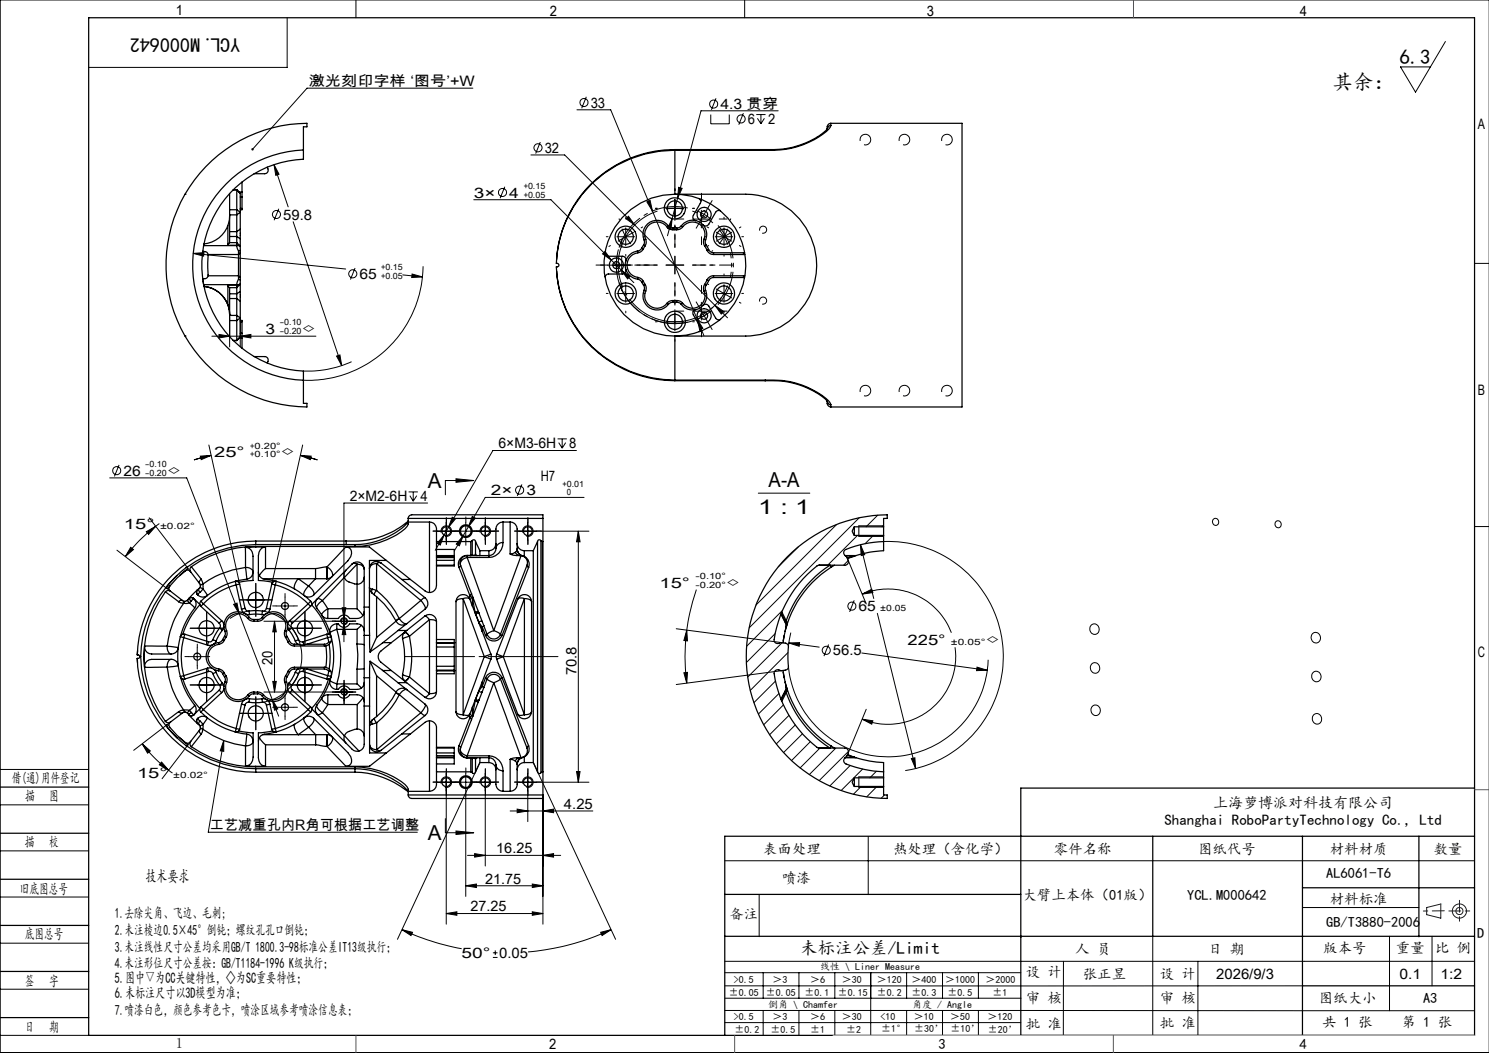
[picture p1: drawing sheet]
<svg xmlns="http://www.w3.org/2000/svg" width="420mm" height="297mm" viewBox="0 0 420 297" stroke-linecap="round" stroke-linejoin="round" font-family="sans-serif">
<defs><g id="words">
<g font-size="5.8">
<text x="394.8" y="18">6.3</text>
<text x="375.8" y="25.2">其余：</text>
<text x="120.7" y="137.6">A</text>
<text x="216.8" y="137.5">A-A</text>
<text x="213.9" y="144.9">1 : 1</text>
<text x="120.7" y="236.9">A</text>
</g>
<text font-size="5.6" x="67.7" y="10.6" transform="rotate(-180 67.7 10.6)">YCL.M000642</text>
<text font-size="4.9" x="225.7" y="269">未标注公差/Limit</text>
<text font-size="4.7" x="41" y="248.8">技术要求</text>
<g font-size="4.2">
<text x="342.2" y="227.9">上海萝博派对科技有限公司</text>
<text x="328.5" y="232.8">Shanghai RoboPartyTechnology Co., Ltd</text>
<text x="32.4" y="277.4">5.图中▽为CC关键特性，◇为SC重要特性；</text>
<text x="32.4" y="281.6">6.未标注尺寸以3D模型为准；</text>
</g>
<g font-size="4.1">
<text x="49.6" y="4.3">1</text>
<text x="155.1" y="4.6">2</text>
<text x="261.4" y="4.6">3</text>
<text x="366.6" y="4.6">4</text>
<text x="87.1" y="24.2">激光刻印字样 ‘图号’+W</text>
<text x="166.6" y="30.4">33</text>
<text x="203.2" y="30.8">4.3 贯穿</text>
<text x="210.9" y="35">6</text>
<text x="216.6" y="35">2</text>
<text x="416.9" y="36.3">A</text>
<text x="153.6" y="43.1">32</text>
<text x="133.7" y="55.7">3×</text>
<text x="143.6" y="55.7">4</text>
<text x="79.9" y="61.9">59.8</text>
<text x="101.4" y="78.7">65</text>
<text x="74.9" y="94.2">3</text>
<text x="85.1" y="94.2">◇</text>
<text x="416.9" y="111.3">B</text>
<text x="60.4" y="129">25°</text>
<text x="79.1" y="129">◇</text>
<text x="140.6" y="126.5">6×M3-6H</text>
<text x="160.6" y="126.5">8</text>
<text x="34.8" y="134.2">26</text>
<text x="47" y="134.2">◇</text>
<text x="152.5" y="135.6">H7</text>
<text x="98.6" y="141.4">2×M2-6H</text>
<text x="118.6" y="141.4">4</text>
<text x="138.5" y="139.7">2×</text>
<text x="148.5" y="139.7">3</text>
<text x="35" y="149.1">15°</text>
<text x="186" y="165.7">15°</text>
<text x="204.8" y="165.7">◇</text>
<text x="242.2" y="172.4">65</text>
<text x="235" y="184.9">56.5</text>
<text x="256" y="182">225°</text>
<text x="278" y="182">◇</text>
<text x="416.9" y="185.3">C</text>
<text x="76.9" y="187.6" transform="rotate(-90 76.9 187.6)">20</text>
<text x="162.6" y="190.5" transform="rotate(-90 162.6 190.5)">70.8</text>
<text x="3.3" y="220.9">借(通)用件登记</text>
<text x="38.7" y="219.5">15°</text>
<text x="7.1" y="226">描</text>
<text x="13.9" y="226">图</text>
<text x="159.1" y="228.1">4.25</text>
<text x="7" y="238.9">描</text>
<text x="13.8" y="238.9">校</text>
<text x="59.2" y="234.2">工艺减重孔内R角可根据工艺调整</text>
<text x="140" y="240.7">16.25</text>
<text x="215.3" y="240.8">表面处理</text>
<text x="251.9" y="240.8">热处理（含化学）</text>
<text x="297.3" y="240.8">零件名称</text>
<text x="337.9" y="240.8">图纸代号</text>
<text x="375.1" y="240.8">材料材质</text>
<text x="404.4" y="240.8">数量</text>
<text x="136.8" y="249.2">21.75</text>
<text x="220.6" y="249">喷漆</text>
<text x="374.1" y="247.7">AL6061-T6</text>
<text x="5.6" y="252">旧底图总号</text>
<text x="132.7" y="257.1">27.25</text>
<text x="288.4" y="253.7">大臂上本体（01版）</text>
<text x="334.9" y="253.7">YCL.M000642</text>
<text x="375.1" y="254.9">材料标准</text>
<text x="32.4" y="258.9">1.去除尖角、飞边、毛刺;</text>
<text x="32.4" y="263.6">2.未注棱边0.5×45°倒钝；螺纹孔孔口倒钝；</text>
<text x="205.7" y="259.3">备注</text>
<text x="374.1" y="261.4">GB/T3880-2006</text>
<text x="7" y="265">底图总号</text>
<text x="32.4" y="268.4">3.未注线性尺寸公差均采用GB/T 1800.3-98标准公差IT13级执行；</text>
<text x="303.3" y="269">人 员</text>
<text x="340.8" y="269">日 期</text>
<text x="373.2" y="268.7">版本号</text>
<text x="393.7" y="268.7">重量</text>
<text x="404.8" y="268.7">比 例</text>
<text x="416.7" y="264.6">D</text>
<text x="32.4" y="273.2">4.未注形位尺寸公差按：GB/T1184-1996 K级执行；</text>
<text x="130.2" y="270.2">50° 0.05</text>
<text x="289.3" y="275.5">设 计</text>
<text x="7" y="278">签</text>
<text x="13.8" y="278">字</text>
<text x="305.4" y="276">张正昱</text>
<text x="327.2" y="276">设 计</text>
<text x="343.1" y="276">2026/9/3</text>
<text x="394.8" y="276">0.1</text>
<text x="406.3" y="276">1:2</text>
<text x="32.4" y="286.4">7.喷漆白色，颜色参考色卡，喷涂区域参考喷涂信息表；</text>
<text x="289.3" y="283">审 核</text>
<text x="327.2" y="282.9">审 核</text>
<text x="372" y="283">图纸大小</text>
<text x="401.4" y="283">A3</text>
<text x="7" y="291">日</text>
<text x="13.8" y="291">期</text>
<text x="289.3" y="290.1">批 准</text>
<text x="327.2" y="290">批 准</text>
<text x="373" y="289.8">共 1 张</text>
<text x="395.4" y="289.8">第 1 张</text>
<text x="49.6" y="295.6">1</text>
<text x="154.9" y="296">2</text>
<text x="264.7" y="296">3</text>
<text x="366.6" y="296">4</text>
</g>
<g font-size="2.8">
<text x="231.3" y="273.6">线性 \ Liner Measure</text>
<text x="205.6" y="280.8">±0.05</text>
<text x="207" y="277.2">&gt;0.5</text>
<text x="216" y="280.8">±0.05</text>
<text x="217.9" y="277.2">＞3</text>
<text x="227" y="280.8">±0.1</text>
<text x="228.5" y="277.2">＞6</text>
<text x="236.3" y="280.8">±0.15</text>
<text x="237.5" y="277.2">＞30</text>
<text x="247.4" y="277.2">＞120</text>
<text x="247.4" y="280.8">±0.2</text>
<text x="257.1" y="277.2">＞400</text>
<text x="257.1" y="280.8">±0.3</text>
<text x="266.6" y="277.2">＞1000</text>
<text x="267.3" y="280.8">±0.5</text>
<text x="278" y="277.2">＞2000</text>
<text x="279.9" y="280.8">±1</text>
<text x="207" y="287.8">&gt;0.5</text>
<text x="216.6" y="284.3">倒角 \ Chamfer</text>
<text x="217.9" y="287.8">＞3</text>
<text x="228.5" y="287.8">＞6</text>
<text x="237.5" y="287.8">＞30</text>
<text x="248.4" y="287.8">&lt;10</text>
<text x="257.3" y="284.3">角度 / Angle</text>
<text x="257.8" y="287.8">＞10</text>
<text x="268" y="287.8">＞50</text>
<text x="278.5" y="287.8">＞120</text>
<text x="207.1" y="291.3">±0.2</text>
<text x="217.3" y="291.3">±0.5</text>
<text x="228.5" y="291.3">±1</text>
<text x="238.7" y="291.3">±2</text>
<text x="248.6" y="291.1">±1°</text>
<text x="257.8" y="291.1">±30’</text>
<text x="268.1" y="291.1">±10’</text>
<text x="278.6" y="291.2">±20’</text>
</g>
<g font-size="2.4">
<text x="147.7" y="53.3">+0.15</text>
<text x="147.7" y="55.7">+0.05</text>
<text x="107.5" y="76.2">+0.15</text>
<text x="107.5" y="78.7">+0.05</text>
<text x="79" y="91.8">-0.10</text>
<text x="79" y="94.2">-0.20</text>
<text x="40.9" y="131.8">-0.10</text>
<text x="70.6" y="126.6">+0.20°</text>
<text x="70.6" y="129">+0.10°</text>
<text x="40.9" y="134.2">-0.20</text>
<text x="158.7" y="137.2">+0.01</text>
<text x="159.9" y="139.7">0</text>
<text x="45.2" y="149.1">±0.02°</text>
<text x="196.2" y="163.3">-0.10°</text>
<text x="196.2" y="165.7">-0.20°</text>
<text x="248.3" y="172.4">±0.05</text>
<text x="268.2" y="182">±0.05°</text>
<text x="48.9" y="219.5">±0.02°</text>
</g>
</g></defs>
<g fill="none" stroke="#000" stroke-width=".28">
<path d="M100.4 0v5M210 0v5M420 0h-419.9v297h419.9M81 5v14h-56M407.7 11.7l-8.4 14.3-4.3-7.1h8.5M133.4 24.9h-46.8l-15.4 17.2M162.7 31h9.6l11.7 28.5M165.4 27.3l-1.3 3.2M200.5 32.3v2.6h5.2v-2.6M202 27.7l-1.3 3.3M209.7 31.9l-1.3 3.3M213.3 32.3h2.6"/>
<path d="M213.6 33.4l1 1.5M214.6 32.3v2.6M215.6 33.4l-1 1.5M219.5 31.3h-21.8l-8.1 30.4M242.6 39.8a1.5 1.5 0 0 1 1.4-1.9 1.5 1.5 0 0 1 1.6 1.6 1.5 1.5 0 0 1-1.9 1.3M253.6 39.8a1.49 1.49 0 0 1 1.4-1.9 1.49 1.49 0 0 1 1.6 1.6 1.49 1.49 0 0 1-1.9 1.3M265.6 39.8a1.5 1.5 0 0 1 1.4-1.9 1.5 1.5 0 0 1 1.6 1.6 1.5 1.5 0 0 1-1.9 1.3M77.3 46.5l1.4 2.6-.9 .4zM77.3 46.5l4 11.8M78.6 58.9l-1.3 3.2M133.6 56.3h21.8l23.4 23.4M142.4 52.7l-1.3 3.2"/>
<path d="M149.8 43.7h9.5l19.7 19.8M152.4 40.1l-1.3 3.2M182.5 56.9l.9-.4 .6 3zM184 59.5l14.5 35.1M187.9 58.8h5M190.4 56.3v5M191.4 52.8l1 .3-1.3 2.8zM197.8 59.3v5M54.5 71.5l3-.2-.1 .9zM54.5 71.5l43 4.4M82.7 62.5l13.7 40.6M100.2 75.6l-1.4 3.2"/>
<path d="M113.6 77.5l5.6 .6M116.2 77.3l3 .8-3.1 .2zM119.3 75.1a32.5 32.5 0 0 1-33.7 32.1M170.7 70.9l1.7 2.5-2.4-1.8zM171.3 74.8h6.5M174 66.8h5M174 72.3l-.2 1.9 .2 3.1M174.4 70.3a16.5 16.5 0 0 0 6.2 17.8 16.5 16.5 0 0 0 18.7 .5M175.3 76.2l2.4 1.8-.7 .7zM175.4 72.3v5M176.5 64.3v5M177.3 61l1.7 2.5-2.4-1.8z"/>
<path d="M179 63.5l22.6 22.6M189.6 61.7l-.3 3-1-.3zM189.6 61.7l-1.3 4.8M195.4 61.8h4.9M201.7 66.8h5M204.2 64.3v5M214.3 65a1.01 1.01 0 0 1 .9-1.2 1.01 1.01 0 0 1 1.1 1.1 1.01 1.01 0 0 1-1.3 .9M415.9 74.3h4.1M59.8 94.8h29.3M61.8 94.3l3 .5-3 .5zM64.8 89.4v8.4M67.8 94.8l3-.5v1z"/>
<path d="M67.8 89.7v8.1M174 82.8h5M176.5 80.3v5M187.9 90.8h5M190.4 88.3v5M195.4 87.8h4.9M196.6 90l1.7 2.6-1 .4zM197.8 85.3v5M201.6 86.1l2.6 1.8-.8 .7zM201.6 86.1l3.6 3.5M201.7 82.8h5M202 81.5l2.2 1.3"/>
<path d="M203.6 83.8l-1.4 1.7-1.5 1.5M204.2 80.3v5M204.2 82.8l2.2 1.2M204.2 82.8l-1.4 2M205.3 80.5l-1.1 2.3M214.3 85.1a1 1 0 0 1 .9-1.3 1 1 0 0 1 1 1.1 1 1 0 0 1-1.2 .9M94.9 100.4l1-.3 .5 3zM99.2 102a30 30 0 0 1-13.6 2.7M242.6 110.6a1.5 1.5 0 0 1 1.4-1.9 1.5 1.5 0 0 1 1.6 1.6 1.5 1.5 0 0 1-1.9 1.3M253.6 110.6a1.49 1.49 0 0 1 1.4-1.9 1.49 1.49 0 0 1 1.6 1.6 1.49 1.49 0 0 1-1.9 1.3M265.6 110.6a1.5 1.5 0 0 1 1.4-1.9 1.5 1.5 0 0 1 1.6 1.6 1.5 1.5 0 0 1-1.9 1.3M30.9 134.8h21.8l14.8 38.3"/>
<path d="M33.6 131.1l-1.3 3.3M56.5 128.7l3-.3-2.7 1.2zM58.9 125.5l8.7 39.2M59.5 128.4l-4.8 1.3M84.7 128.4l3.1 .3-.3 .9zM84.7 128.4l4.8 1.3M85.4 125.5l-8.7 39.2M115.3 138.7h2.6M115.6 139.8l1 1.6M116.6 138.7v2.7M117.5 139.8l-.9 1.6M128.6 135l5 .5-5 .5z"/>
<path d="M133.6 135.5h-8v4.1M147.2 136.6l-1.3 3.3M157.3 123.8h2.6M157.6 124.8l1 1.6M158.6 123.8v2.6M159.6 124.8l-1 1.6M162.6 127.1h-23.6l-12.5 21.6M213.9 139.1h14.5M33 155.2l15 11.5M36.9 154.4l.7 .6-2.3 2zM41.3 150l2.6-1.6-2 2.3zM42.1 146l11.6 15.2"/>
<path d="M43.9 148.4l-4.6 4-4 4.6M44.9 147.7l-1 .7M120.6 141.9h-23.6v39.1M123.4 149.8h5M124.4 150.2a1.51 1.51 0 0 1 1.3-1.9 1.51 1.51 0 0 1 1.7 1.6 1.51 1.51 0 0 1-1.9 1.4M125.3 150.9l-1.1 2.8-.9-.5zM125.3 150.9l-2.5 4.3M125.9 147.3v5M126.5 148.7l-1.2 2.2M127.6 145.9l.8 .5-1.9 2.3zM128.9 149.8h5M130.6 151.1l-1 2.8-.9-.4z"/>
<path d="M131.4 147.3v5M132.2 148.5l-4.1 6.9M133.2 145.7l.9 .5-1.9 2.3zM134.4 149.8h5M135.4 150.2a1.5 1.5 0 0 1 1.3-1.9 1.5 1.5 0 0 1 1.7 1.7 1.5 1.5 0 0 1-1.9 1.3M136.9 147.3v5M146.4 149.8h5M147.4 150.2a1.51 1.51 0 0 1 1.3-1.9 1.51 1.51 0 0 1 1.7 1.6 1.51 1.51 0 0 1-1.9 1.4M148.9 147.3v5M152.6 149.8h13.5M163.1 149.8l.5 3h-1zM163.1 149.8v70.8"/>
<path d="M164.7 140.3h-27.8l-4.7 8.2M225.2 154.3l-5.7 5.6M236 148l-22.8 22.7M239.3 158l5 12.4M239.3 158.1l-1.4 1.3M241.9 151l-8.4 8.4M242.3 151.3h6.9M242.3 148.3h6.9M242.4 146l-31.1 31.1M242.7 153.7l1.2 2.8-1 .2zM242.7 153.7l3.8 15.1M246.3 151l-2.3 2.3"/>
<path d="M247.6 145.3l-3.3 3.3M249.2 152.7a32.5 32.5 0 0 1 33.7 29.5 32.5 32.5 0 0 1-27.6 35.1M249.2 148.1l-.4 .5M249.2 152.6l-.1 .1M342.2 146.5a.92 .92 0 0 1 1.3 0 .92 .92 0 0 1 0 1.2 .92 .92 0 0 1-1.2 .2l-.3-.8zM415.9 148.5h4.1M55.8 177.2h5M58.3 174.7v5M65.9 170.5l1-.4 .6 3zM67.5 173.1l11.1 28.9M69.6 169.2h5M70.2 172.4l-3 .8-2.4 1.2"/>
<path d="M72.1 166.7v5M74 172.4a13 13 0 0 1 11.1 12.9 13 13 0 0 1-11.1 12.8M74.4 175.2h19.3M77.4 175.2l.5 3h-1zM77.4 175.2v20M77.9 170.9h5M80.4 168.4v5M83.5 177.2h5M86 174.7v5M94.5 175.2h5M96.1 175.5a.99 .99 0 0 1 .8-1.3 .99 .99 0 0 1 1.1 1.1 .99 .99 0 0 1-1.2 .9M96.5 171.4h1l-.5 3z"/>
<path d="M97 176l.5 3h-1zM190.7 177.3l29.8 4M193.7 177.7l.2 3.1-1-.1zM193.7 177.7l-.5 7.5 .5 7.5M196.4 166.3l-1.9 6.8-.8 4.6M218.7 178.7l-8.2 8.2M220.7 172.2l-10.1 10.1M223.1 178.4l-.7 4.1M240.9 169.3l-1.3 3.3M243.2 167.6l2.7-1.4 .3 .9zM243.2 167.6a19.1 19.1 0 0 1 25.2 10.9M247.5 173l10.8 43.8"/>
<path d="M307.7 176.4a1.4 1.4 0 0 1 2.3 .8 1.4 1.4 0 0 1-1.8 1.5 1.61 1.61 0 0 1-.5-2.3zM370.2 178.8a1.41 1.41 0 0 1 2.3 .8 1.41 1.41 0 0 1-1.9 1.6 1.68 1.68 0 0 1-.4-2.4zM53.1 185.2h5M55.6 182.7v5M55.8 193.2h5M58.3 190.7v5M72.1 198.7v5M76.8 197.3l1.6 2.7-1 .3zM76.9 192.2h1l-.5 3zM77.9 199.5h5M80.4 197v5M83.5 193.2h5"/>
<path d="M86 190.7v5M96.1 195.5a1.01 1.01 0 0 1 .8-1.3 1.01 1.01 0 0 1 1.1 1.1 1.01 1.01 0 0 1-1.2 .9M97 192.7v5M99.5 195.2h-25.1M192.9 189.8l1-.2-.2 3.1zM218.7 192.1l-6 6.1M219.7 195.6l-5.8 5.8M220.5 189.2l-29.8 3.9M220.6 181.3l-9.7 9.7M221 198.8l-5.6 5.6M222.2 184.1l-10.6 10.6M222.5 181.4l3-.1-.1 1z"/>
<path d="M222.5 181.4l8.6 1.1M233.7 181.8l-1.3 3.3M243.1 184.2l35.4 4.9M269.4 182.6a19.1 19.1 0 0 1-26.2 20.2M275.6 188.2l2.9 .9-3.1 .1zM278.7 186.1a28.2 28.2 0 0 1-27.3 27.3 28.2 28.2 0 0 1-29-25.5M307.9 187.3a1.4 1.4 0 0 1 2.3 .9 1.4 1.4 0 0 1-1.9 1.5 1.69 1.69 0 0 1-.4-2.4zM308 199.4a1.39 1.39 0 0 1 2.3 .7 1.39 1.39 0 0 1-1.8 1.5l-.7-.9-.1-.7zM370.3 189.8a1.4 1.4 0 0 1 2.3 .8 1.4 1.4 0 0 1-1.9 1.5 1.61 1.61 0 0 1-.4-2.3zM0 217h25M40.1 209.8l2.3 2-.8 .6zM40.1 209.8l3.2 3.6 4.3 3.8"/>
<path d="M45.6 214.9l2 2.3-2.7-1.5zM47.6 217.2l1 .8M48 203.7l-10.3 7.9M53.7 209.2l-8 10.4M63.1 208.9l-4.4 25.8h59M63.1 208.9v3l-1-.1zM69.6 201.2h5M125.9 218.1v42.6M131.4 218.1v5M134.1 217.7l-22 47.2M136.9 218.1v5M148.9 218.1v5"/>
<path d="M151.6 217.6l22 47.3M162.6 217.6h1l-.5 3zM222.5 201.8l-5.4 5.4M224.3 204.5l-5.3 5.3M226.3 207l-5.3 5.3M228.6 209.2l-5.3 5.3M231.3 211l-5.6 5.6M235.8 211l-7.5 7.5M239.3 211.9l-8.2 8.3M239.8 215.9l-5.7 5.8M242.3 219.1h6.9M243.2 202.8l3 .5-.3 1z"/>
<path d="M243.3 216.9l-6 6.1M244.3 200.1l-5 12.3M247.2 217.6l-1.8 1.8M257.1 214l1-.3 .2 3.1zM370.5 201.7a1.41 1.41 0 0 1 2.3 .8 1.41 1.41 0 0 1-1.7 1.6 1.64 1.64 0 0 1-.6-2.4zM0 227h25M0 240h25M123.4 220.6h5M124.4 221a1.51 1.51 0 0 1 1.3-1.9 1.51 1.51 0 0 1 1.7 1.6 1.51 1.51 0 0 1-1.9 1.4M125.6 230.9v4h8M128.6 234.4l5 .5-5 .5zM128.9 220.6h5"/>
<path d="M131.4 224.6v28.2M134.4 220.6h5M135.4 221a1.5 1.5 0 0 1 1.3-1.9 1.5 1.5 0 0 1 1.7 1.7 1.5 1.5 0 0 1-1.9 1.3M136.9 224.4v19.9M143.9 228.7h23.3M145.9 228.2l3 .5-3 .5zM146.4 220.6h5M147.4 221a1.51 1.51 0 0 1 1.3-1.9 1.51 1.51 0 0 1 1.7 1.6 1.51 1.51 0 0 1-1.9 1.4M148.9 224.4v7.3M152.6 220.6h13.5M153.1 228.7l3-.5v1zM153.1 224.2v36.5"/>
<path d="M242.3 222.1h6.9M242.9 221.8l-2.2 2.2M244.9 236v16.3M247.4 221.8l-2.9 3M249.5 224.2l-1 1M0 253h25M125.9 257.7l3-.5v1zM125.9 257.7h27.2M131.4 249.8l3-.5v1zM131.4 249.8h21.7M131.9 241.3h26.3M133.9 240.8l3 .5-3 .5z"/>
<path d="M150.1 249.3l3 .5-3 .5zM150.1 257.2l3 .5-3 .5zM153.1 241.3l3-.5v1zM204.4 242.8h211.5M214.1 252.4v11.8M367.4 256h32.8M0 266h25M0 279h25M113.4 262.2l2.9 .8-.4 .9zM113.4 262.2l4.6 2 4.8 1.6 7.4 1.8M139 270h1.3M139 268.7h1.3"/>
<path d="M139.7 268.1v1.3M169.4 263l3-.8-2.6 1.7zM172.4 262.2a69.8 69.8 0 0 1-23.5 6.3M204.4 271.1h211.5M204.4 278.1h163M204.4 274.4h83.5M215.3 274.4v7.1M225.4 274.4v7.1M235.5 274.4v7.1M245.6 274.4v17.6M255.7 274.4v7.1M265.9 274.4v7.1"/>
<path d="M276 274.4v7.1M300 271.1l-.1 21M325.2 264.1v27.9M337.9 271.1v20.9M391.9 264.1v21M403.9 264.1v14M0 292h25M204.4 285l211.5 .1M204.4 288.4h83.5M204.5 281.5h83.5M215.3 285v7M225.4 285v7"/>
<path d="M235.5 285v7M255.7 285v7M265.9 285v7M276 285v7M287.9 292h128"/>
<circle cx="164.7" cy="28.9" r="1.15"/>
<circle cx="201.3" cy="29.4" r="1.14"/>
<circle cx="209" cy="33.6" r="1.14"/>
<circle cx="141.7" cy="54.3" r="1.14"/>
<circle cx="151.7" cy="41.7" r="1.15"/>
<circle cx="78" cy="60.5" r="1.14"/>
<circle cx="99.5" cy="77.2" r="1.14"/>
<circle cx="32.9" cy="132.8" r="1.14"/>
<circle cx="146.6" cy="138.3" r="1.14"/>
<circle cx="360.5" cy="147.8" r=".94"/>
<circle cx="240.3" cy="171" r="1.14"/>
<circle cx="233.1" cy="183.4" r="1.15"/>
</g>
<g fill="none" stroke="#191924" stroke-width=".28">
<path d="M402.4 256l4-1v4l-4-1z"/>
<circle cx="411.7" cy="257" r="1"/>
<circle cx="411.7" cy="257" r="2"/>
</g>
<g fill="none" stroke="#000" stroke-width=".28" stroke-dasharray="30.5 1.3 1.3 1.3" stroke-linecap="butt">
<path d="M190.4 58.8l-2.5 .2M190.4 58.8l2.5 .2M174.7 62.1l-.1-.5M176.5 66.8l1.4 2M176.5 66.8l-1.1-2.3M179.6 70.6l.4 .4M198.6 60.5l-2.2-1.1M198.6 60.5l2.1 1.4M201.1 70.6l-.4 .4M204.2 66.8l1.1-2.3M204.2 66.8l-1.4 2M204.2 66.8l-1.4-2.1"/>
<path d="M204.2 66.8l1.1 2.2M206 62.1l.1-.5M198.6 89.1l2.1-1.5M198.6 89.1l-2.2 1"/>
</g>
<path d="M201.1 62.9l-3-2.1-2.8-1.3M206 78.1l.4-3-.4-3.7" fill="none" stroke="#000" stroke-width=".28" stroke-dasharray="30.5 1.3 1.3 1.3" stroke-dashoffset="29" stroke-linecap="butt"/>
<path d="M185.5 59.5a16 16 0 0 0-9 23.3 16 16 0 0 0 24.6 3.8" fill="none" stroke="#000" stroke-width=".28" stroke-dasharray="30.5 1.3 1.3 1.3" stroke-dashoffset="3.9" stroke-linecap="butt"/>
<path d="M194 58.7a16.5 16.5 0 0 0-19.4 11.1M174.6 79.7a16.5 16.5 0 0 0 19.4 11.2M202.5 85.9a16.5 16.5 0 0 0 0-22.3" fill="none" stroke="#000" stroke-width=".28" stroke-dasharray="30.5 1.3 1.3 1.3" stroke-dashoffset="20.1" stroke-linecap="butt"/>
<path d="M114.2 185.2h43.2" fill="none" stroke="#000" stroke-width=".28" stroke-dasharray="30.5 1.3 1.3 1.3" stroke-dashoffset="10.8"/>
<g fill="none" stroke="#000" stroke-width=".28" stroke-dasharray="30.5 1.3 1.3 1.3">
<path d="M185.4 58.8h-.5M190.4 53.8v-.5M190.4 58.8v-2.5M190.4 58.8v2.5M195.4 58.8h.5M197.9 56.8v-2.3M199.9 58.3l1-1.7M170.4 74.8h-2.3M171.4 74.8h-2M171.5 66.8h-.5M172.2 69.3l-.5 .2M175.4 69.8v-2.3"/>
<path d="M175.4 79.8v2.2M176.4 74.8h2M176.5 61.8v-.5M176.5 71.8v.5M176.5 77.8v-.5M176.5 66.8l-2.2 1.2M176.5 66.8l2.2-1.3M180.4 74.8h2.2M180.8 64.3l.5-.3M181.5 66.8h.5M190.4 63.8v.5M190.4 74.8v-2.5"/>
<path d="M190.4 74.8h-2.5M190.4 74.8v2.5M190.4 74.8h2.5M192.9 61.8h-2.3M197.4 62.6l-1 1.8M197.9 66.8v2.2M198.6 60.5l1.3-2.2M198.6 60.5l-1.2 2.1M199.2 66.8h-.5M199.9 64.3l-.4-.3M199.9 69.3l-.4 .2M202.9 61.8h2.2"/>
<path d="M204.2 61.8v-.5M204.2 71.8v.5M204.2 77.8v-.5M204.2 66.8l2.2 1.2M204.2 66.8l-2.1-1.3M204.2 66.8l2.2-1.3M204.2 66.8l-2.1 1.2M208.6 69.3l.4 .2M208.6 64.3l.4-.3M209.2 66.8h.5M171.5 82.8h-.5M176.5 87.8v.5"/>
<path d="M181.5 82.8h.5M185.4 90.8h-.5M190.4 85.8v-.5M190.4 95.8v.5M192.9 87.8h-2.3M195.4 90.8h.5M197.4 86.9l-1-1.7M197.9 82.8v-2.3M197.9 92.8v2.2M198.6 89.1l1.3 2.1M198.6 89.1l-1.2-2.2M199.2 82.8h-.5"/>
<path d="M199.9 91.2l1 1.7M199.9 80.3l-.4-.3M202.9 87.8h2.2M204.2 87.8v.5M208.6 85.3l.4 .2M209.2 82.8h.5M123.4 149.8h-1.2M125.9 147.3v-1.3M125.9 152.3v1.2M128.4 149.8h1.3M128.9 149.8h-1.5M131.4 147.3v-1.5"/>
<path d="M131.4 152.3v1.5M133.9 149.8h1.5M134.4 149.8h-1.2M136.9 147.3v-1.3M136.9 152.3v1.2M139.4 149.8h1.3M146.4 149.8h-1.2M148.9 147.3v-1.3M148.9 152.3v1.2M151.4 149.8h1.3M55.8 177.2h-2.2M58.3 174.7v-2.2"/>
<path d="M58.3 179.7v2.1M60.8 177.2h2.1M69.7 169.2h-2.2M72.2 166.7v-2.2M72.2 171.7v2.1M74.7 169.2h2.1M77.9 170.9h-1M80.4 168.4v-1M80.4 173.4v1M82.9 170.9h1M83.5 177.2h-2.1M86 174.7v-2.2"/>
<path d="M86 179.7v2.1M88.5 177.2h2.2M94.5 175.2h-.8M97 172.7v-.8M97 177.7v.8M99.5 175.2h.8M53.2 185.2h-1M55.7 182.7v-1M55.7 187.7v1M55.8 193.2h-2.2M58.2 185.2h1M58.3 190.7v-2.2"/>
<path d="M58.3 195.7v2.1M60.8 193.2h2.1M72.2 198.7v-2.2M77.9 199.5h-1M80.4 197v-1M82.9 199.5h1M83.5 193.2h-2.1M86 190.7v-2.2M86 195.7v2.1M88.5 193.2h2.2M94.6 195.2h-.8M97.1 192.7v-.8"/>
<path d="M97.1 197.7v.8M99.6 195.2h.8M69.7 201.2h-2.2M72.2 203.7v2.1M74.7 201.2h2.1M80.4 202v1M125.9 218.1v-1.3M131.4 218.1v-1.5M135.4 215.1l-1.2 2.6M136.9 218.1v-1.3M148.9 218.1v-1.3M150.4 215.1l1.2 2.5"/>
<path d="M123.4 220.6h-1.2M125.9 223.1v1.2M128.4 220.6h1.3M128.9 220.6h-1.5M131.4 223.1v1.5M133.9 220.6h1.5M134.4 220.6h-1.2M136.9 223.1v1.2M139.4 220.6h1.3M146.4 220.6h-1.2M148.9 223.1v1.2M151.4 220.6h1.3"/>
</g>
<g fill="none" stroke="#000" stroke-width=".35">
<path d="M25 5h390.9v287h-390.9zM233.4 36.2l-1 1.1-2.1 1.5a24.3 24.3 0 0 1-12 3.4M233.4 35.8h.1M234.4 35.4a9.2 9.2 0 0 1-4.7 4 24.3 24.3 0 0 1-11.4 3M234.4 34.8v.6M234.4 34.8h37v80h-37M234.4 35.4a.96 .96 0 0 0-1 1v-.6M234.4 34.8h-.3a.99 .99 0 0 0-.7 1M52.2 54.8h.1M58 47a40.1 40.1 0 0 1 28.6-12.2v1h-1v9.1a29.9 29.9 0 0 0-28.7 29.9 29.9 29.9 0 0 0 28.7 29.9v9.1h1v1a40 40 0 0 1-36.6-24.5 40 40 0 0 1 8-43.3zM64.8 59.2h2M64.8 54.6v6.3"/>
<path d="M65.8 53.5h1M66.8 59.2v1.4M66.8 53.5a2.29 2.29 0 0 1 1 2.4v4M66.8 53.5v5.7M66.8 59.2l1 .7M66.8 53.5h.1M67.4 54.1h.9M67.8 59.9l-1 .7M67.8 59.9v4.7M67.8 55.6h.5M67.8 58.8h.5M68.3 54.1v1.5"/>
<path d="M68.3 55.6v3.2M68.3 58.8v.4h-.5M68.3 51.3v2.8M75.4 47.2a1.09 1.09 0 0 1 .2 1.1 1.09 1.09 0 0 1-1 .7h-2.9M85.6 42.3a32.5 32.5 0 0 0-31.3 32.5 32.5 32.5 0 0 0 31.3 32.4M190.4 42.2a33.2 33.2 0 0 0-33.4 30.9M190.4 42.4a33.3 33.3 0 0 0-33.5 31.9 .52 .52 0 0 1 .7 .3 .52 .52 0 0 1-.4 .7h-.3a33.3 33.3 0 0 0 33.5 31.9M190.4 42.4v12.4M190.4 54.8a20 20 0 0 0-20 20 20 20 0 0 0 20 20M190.4 54.8h20a20 20 0 0 1 20 20 20 20 0 0 1-20 20h-20M190.4 54.8a20 20 0 0 1 19.9 20 20 20 0 0 1-19.9 20M190.4 42.2v.2"/>
<path d="M190.4 42.2h27.9M190.4 42.4h27.9M197.2 56a1.03 1.03 0 0 1 .3 1.4l-1.9 3.3a.99 .99 0 0 0 .6 1.5M203.2 59.5l-.6-.1-.6 .3-2.1 3.5a1.02 1.02 0 0 1-1.6 .2M218.3 42.2v.2M57.2 70.9l.7 .1a.98 .98 0 0 1 .8 1.1v5.4a.98 .98 0 0 1-.8 1.1l-.7 .1M57.3 79.2l.2 1.5M57.4 69.3h9.4M58.7 77.8h8.6M58.7 71.8h8.6M64.3 63.6v5.6M64.3 69.2h2.5"/>
<path d="M64.8 60.9a8.1 8.1 0 0 1-7.3 7.9M64.8 60.9v7.6l-.5 .3v.4M64.8 68.4h2M64.8 60.6h2M64.8 65.3h2M64.8 66.7h2M66.8 69.2v.1M66.8 69.3l.5 1.4M66.8 68.4v.8M66.8 66.7v1.7M66.8 65.3v1.4M66.8 68.4l1 1"/>
<path d="M66.8 69.2l1 .2M66.8 60.6v4.7M66.8 66.7l1 .6M67.3 70.7v1.1M67.3 78.8l-.5 1.5M67.3 77.8v1M67.3 77.8l.5 .5v.6M67.3 71.8v6M67.3 78.8l.5 .1M67.8 69.4v1.3M67.8 78.9v1.2M67.8 70.7v.6l-.5 .5"/>
<path d="M67.8 67.3v2.1M67.8 64.6v2.7M67.8 71.5v6.6M67.8 70.7h-.5M67.8 64.6l-1 .7M157 76.5a33.2 33.2 0 0 0 33.4 30.9M170.7 71.4l.2 .5 .6 .3 4.1 .1a1.01 1.01 0 0 1 .9 1.3M176.5 76a1.01 1.01 0 0 1-.9 1.3h-4.1l-.6 .3-.2 .5M176.5 73.6l-.1 .9 .1 1.5M176.5 76a4 4 0 0 0 3.3 2.7M179.8 78.7l.6 .2 .6 .6M179.8 70.8a4.1 4.1 0 0 0-3.3 2.8"/>
<path d="M179.8 70.8l.1 .5M179.9 78.2a2.02 2.02 0 0 1 1.5 1.1M179.9 71.3a3.5 3.5 0 0 0-3 3.5 3.5 3.5 0 0 0 3 3.4M179.9 78.2l-.1 .5M181 79.5l.5 1M181 70l-.6 .7-.6 .1M181 70l.4 .2M181.4 79.3l.6 .9M181.4 70.2a1.87 1.87 0 0 1-1.5 1.1M181.4 79.3l-.4 .2M181.5 69.1l-.5 .9M181.5 69.1l.5 .3"/>
<path d="M181.7 67.7l.1 .7-.3 .7M182 69.4l-.6 .8M182.1 67.5a2.03 2.03 0 0 1-.1 1.9M182.1 67.5l-.4 .2M188.1 64a3.5 3.5 0 0 0-4.5-.9 3.5 3.5 0 0 0-1.5 4.4M188.1 64a1.87 1.87 0 0 0 1.7 .8M188.5 63.7l.6 .5 .7 .1M188.5 63.7a4 4 0 0 0-5.2-1.1 4 4 0 0 0-1.6 5.1M188.5 63.7l-.4 .3M189.8 64.3h1.1M189.8 64.3v.5M189.8 64.8h1.1"/>
<path d="M190.9 64.3v.5M192.2 63.7l-.6 .5-.7 .1M192.2 63.7l.3 .3M192.5 64a3.5 3.5 0 0 1 4.6-.9 3.5 3.5 0 0 1 1.5 4.4M192.5 64a1.87 1.87 0 0 1-1.6 .8M196.2 62.2l1.1 .4 1 .8M196.2 62.2a4 4 0 0 0-4 1.5M198.3 63.4a4 4 0 0 1 .7 4.3M198.6 67.5a2.03 2.03 0 0 0 .2 1.9M198.6 67.5l.4 .2M198.8 69.4l.6 1.2M199 67.7l-.1 .7 .3 .7"/>
<path d="M199.2 69.1l.7 1.3M199.2 69.1l-.4 .3M199.4 78.9l-.6 1.3M199.4 70.6a2.01 2.01 0 0 0 1.9 1.2M199.4 78.9l.5 .3M199.9 79.2l-.7 1.3M199.9 70.4a1.57 1.57 0 0 0 1.4 .9M199.9 70.4l-.5 .2M201.3 78.3a1.57 1.57 0 0 0-1.4 .9M201.3 77.8a2.01 2.01 0 0 0-1.9 1.1M201.3 78.3h8.4M201.3 71.3v.5"/>
<path d="M201.3 77.8v.5M201.3 77.8h8.4M201.3 71.3h8.4M201.3 71.8h8.4M209.7 78.3h.3M209.7 77.8h.4M209.7 71.3v.5M209.7 77.8v.5M210 71.3h-.3M210.1 71.8h-.4M52.2 94.8h.1M57.4 80.3h9.4"/>
<path d="M57.5 80.8a8 8 0 0 1 7.3 8M64.3 80.4v5.6M64.3 80.4l.1 .5 .4 .2v7.7M64.3 80.4h2.5M64.8 88.8h.1M64.8 81.1h2M64.8 90.4h2M64.8 88.8v6.2M64.8 89h2M64.8 84.2h2M64.8 82.9h2M65.8 96h1"/>
<path d="M66.8 80.3v.1M66.8 80.4v.7M66.8 89v1.4M66.8 90.4v5.6M66.8 81.1v1.8M66.8 82.9v1.3M66.8 96v.1M66.8 89l1 .7M66.8 84.2v4.8M66.8 84.2l1 .7M67.4 95.4h.9M67.8 89.7v5.3l-1 1.1"/>
<path d="M67.8 80.1v2.1M67.8 82.2v2.7M67.8 90.4h.5v.3M67.8 80.1l-1 1M67.8 80.1l-1 .3M67.8 89.7l-1 .7M67.8 84.9v4.8M67.8 82.2l-1 .7M67.8 94h.5M67.8 90.7h.5M68.3 94v1.4M68.3 90.7v3.3"/>
<path d="M68.3 95.4v2.8M181.5 80.5l.3 .7-.1 .7M181.7 81.9a4 4 0 0 0 1.6 5 4 4 0 0 0 5.2-1M181.7 81.9l.4 .2M182 80.2a2.03 2.03 0 0 1 .1 1.9M182 80.2l-.5 .3M182.1 82.1a3.5 3.5 0 0 0 1.5 4.4 3.5 3.5 0 0 0 4.5-1M188.1 85.5l.4 .4M189.8 85.3l-.7 .1-.6 .5M189.8 85.3h1.1M189.8 84.8a1.95 1.95 0 0 0-1.7 .7M189.8 84.8h1.1"/>
<path d="M189.8 84.8v.5M190.4 94.8v12.4M190.9 84.8a1.95 1.95 0 0 1 1.6 .7M190.9 84.8v.5M190.9 85.3l.9 .2 .4 .4M192.2 85.9a4 4 0 0 0 4 1.4M192.5 85.5l-.3 .4M196.2 87.3a.98 .98 0 0 0-.6 1.5l2 3.6v.7l-.4 .5M198.3 86.1a1.02 1.02 0 0 1 1.6 .2l2 3.4a.97 .97 0 0 0 1.3 .4M198.3 86.1l-1 .8-1.1 .4M198.6 82.1a3.5 3.5 0 0 1-1.5 4.4 3.5 3.5 0 0 1-4.6-1M198.8 80.2a2.03 2.03 0 0 0-.2 1.9"/>
<path d="M198.8 80.2l.4 .3M199 81.9a4 4 0 0 1-.7 4.2M199 81.9l-.4 .2M199.2 80.5l-.3 .7 .1 .7M71.7 100.6h2.9a1.07 1.07 0 0 1 1 .6 1.07 1.07 0 0 1-.2 1.2M190.4 107.2v.2M190.4 107.2h25.5M215.8 107.4a23.2 23.2 0 0 1 17.4 5.6l.2 .3M215.9 107.2a23.6 23.6 0 0 1 18.1 6.1l.4 .9M215.9 107.2v.2h-25.5M233.4 113.8v-.6a.96 .96 0 0 0 1 1M233.4 113.8h.1"/>
<path d="M233.4 113.8l.3 .7 .7 .3M234.4 114.2v.6M54 159.8l-.4 .8 .2 .8M54 159.8l2.8 3.6M69.2 154.4l.1 5.7M69.2 154.4a2.2 2.2 0 0 1 2.2 2.5v6.8l-4.1 .5M72.1 152.6a33.3 33.3 0 0 0-33.4 32.1M72.1 152.6h25.5v1M72.1 153.6a32.9 32.9 0 0 0-19.4 6.4M72.1 154.1a31.9 31.9 0 0 0-18.1 5.7M72.1 154.3l-2.9 .1M72.1 152.6v1"/>
<path d="M72.1 154.3h2.8M72.1 154.1v.2M72.1 154.1h28M72.1 153.6h28M74.9 154.3v6.1M74.9 154.3a2.16 2.16 0 0 0-2 2.5v6.9l4 .5M92.1 159.9l-3.1 .5M92.1 159.9v3.3M92.1 159.9h.2M92.3 159.9a2.28 2.28 0 0 1 1.4 2.7l-.6 .4-.9 .2M92.3 159.9l-.1 3.3M97.5 154.3l-5.2 5.6"/>
<path d="M97.5 154.3a1.72 1.72 0 0 1 1.6 .9 1.72 1.72 0 0 1-.2 1.8l-.8 1.2-9.6 9.6M97.5 154.3h6.7M99.3 159.1a1.99 1.99 0 0 1 2.2-.5 1.99 1.99 0 0 1 1.2 1.9M99.3 159.1a1.19 1.19 0 0 1 1.4 0M99.3 159.1l-11.4 11.4M100.1 153.6v.5M100.7 159.1a1.77 1.77 0 0 1 2 1.4M100.7 159.1v5.7M100.7 159.1l-3.6 3.8M104.2 154.3h.1M104.2 154.3l4.8 3.8M106.2 159v7.5"/>
<path d="M106.2 159l12.5 10.4M107.5 158.8l5.8 4.6M107.5 158.8a2 2 0 0 0-2.2-.2 2 2 0 0 0-1.1 1.8 1.83 1.83 0 0 1 2-1.4M107.5 158.8l-.6-.1-.7 .3M109 158.1l6.7 5.3M109 158.1h-4.8v13.1M115 147.2a25.2 25.2 0 0 1-17.5 5.4M115.1 146.2l.4-.8 .6-.2h37v7.5M115.1 147.2v.5a1.81 1.81 0 0 1-.9 1.5 22.7 22.7 0 0 1-14.1 4.9M115.1 146.8a9.5 9.5 0 0 1-4 3.7 22.4 22.4 0 0 1-11 3.1M115.1 146.2h38M115.1 147.2h6"/>
<path d="M115.1 146.2v1M121.1 147.2a1.93 1.93 0 0 1 2 2v3.5M121.1 147.2v19.9M123.1 159.6v4a3.4 3.4 0 0 1-1 3.3 1.98 1.98 0 0 1-2.2-.2l-4.2-3.3M123.1 152.7v2.3M123.1 158v1.4M123.1 156.9v.4M123.1 155h5v1.7M123.1 155v1.7M123.1 159.4v.2M123.1 152.7h9.7M123.1 156.7v.2"/>
<path d="M123.1 157.3v.7M123.1 157.3h5M123.1 156.7h5M123.1 159.4h5M123.1 158h5M123.1 156.9h5M128.1 158v1.4M128.1 156.9v.4M128.1 159.4v.2h-5M128.1 156.7v.2M128.1 157.3v.7M129.4 160l3.1 7.9"/>
<path d="M129.9 159.4v.3l-.5 .3M129.9 159.4l3.1 8M131.8 157.2l7.5 20.7M131.8 156.7a2.45 2.45 0 0 0-2.4 3.3M131.8 156.7h.1M131.8 156.7h-.3a2 2 0 0 0-1.6 2.7M131.8 156.7v.5M131.8 157.2a2 2 0 0 0-1.9 2.2M131.8 157.2h6.1M131.8 156.7h1M132.8 152.7v4M132.8 156.7h1.7"/>
<path d="M132.8 156.7h.1M133.2 152.5a.5 .5 0 0 1 .6-.2 .5 .5 0 0 1 .3 .4M133.2 152.5l-.4 .2M133.2 156.4l-.4 .3M133.2 152.5v3.9M134.1 156.2l-.3 .4-.6-.2M134.1 152.7v3.5M134.1 156.2l.4 .5M134.1 152.7l1.3 2.6M134.5 156.7h3.4M135.4 155.3v1.4M135.4 155.3h2.5"/>
<path d="M137.9 155.3v1.4M137.9 156.7v.5M139.9 153.3a1.92 1.92 0 0 1-2 2M139.9 154.7a2 2 0 0 1-2 2M139.9 153.3v1.4M141.9 147.2a2 2 0 0 0-2 2v4.1M141.9 147.2v5.8M141.9 153a1.89 1.89 0 0 0-2 1.7M141.9 153a4.1 4.1 0 0 1-4 4.2M141.9 147.2h2M143.9 147.2a1.98 1.98 0 0 1 2 2v4.1M143.9 147.2v9"/>
<path d="M145.3 155.8l-1.4 .4M145.3 155.8a1.62 1.62 0 0 0 1.5 .9l-2-.1-.9-.4M145.9 153.3a1.98 1.98 0 0 0 2 2M145.9 154.9l-.6 .9M145.9 154.9a2.01 2.01 0 0 0 1.4 1.9M145.9 153.3v1.6M147 156.7l-7.7 21.2M147.3 156.8l.6 .1M147.3 156.8h.1M147.3 156.8l.4 .1M147.7 156.9h.2M147.7 156.9a2.03 2.03 0 0 1 1 2.5"/>
<path d="M147.9 155.3v1.6M147.9 156.9a2.38 2.38 0 0 1 1.2 3.1M147.9 155.3h2.5M148.7 159.4v.3l.4 .3M148.7 159.4l-7.6 19.6M150.4 155.3v59.8M151.6 152.7v65M151.6 152.7l-1.2 2.6M152.6 152.5l.4 .2M152.6 152.5a.52 .52 0 0 0-.6-.2 .52 .52 0 0 0-.4 .4M152.6 152.5v65.4M153 152.7v65"/>
<path d="M153 152.7h.1M153.1 152.7v65M235.4 159.4l-1 .6M238.4 156.7l.5 .6 .4 .7a1 1 0 0 1-1 1.4l-7.4 .1a30.6 30.6 0 0 0-12.5 21.4 1.53 1.53 0 0 0 2 .4l1.1 .1a.97 .97 0 0 1 .9 1.1l-.2 2 .2 3.4a.97 .97 0 0 1-.9 1.1l-1.4 .1a1.09 1.09 0 0 0-1.1-.1 1.09 1.09 0 0 0-.6 1 31.4 31.4 0 0 0 12.5 21h7.4a1.02 1.02 0 0 1 1 1.4l-.6 1.1a1.09 1.09 0 0 0-.7 .9 1.09 1.09 0 0 0 .6 1.1 32.9 32.9 0 0 0 10.6 2.2M238.4 156.7h3M238.5 156.8h2.4M240.6 156.9h.2M240.6 156.9l-1.6 .5M240.8 156.9l-1.8 .7M240.9 156.8h.2l-.3 .1M240.9 156.8l-.3 .1M241 148.6l-.5 1a1.36 1.36 0 0 0 .5 1.4"/>
<path d="M241 148.6v2.4M241 148.6h8.2M241 151h8.2M241.4 156.7l-.6 .2M249.2 148.6v-2.4h1.1v-1a40 40 0 0 0-39.8 40 40 40 0 0 0 39.8 40v-1h-1.1v-2.4M249.2 152.7a27.7 27.7 0 0 0-11 2.6l-.2 .7 .4 .7M249.2 148.6v2.4M249.2 151v4.3a29.2 29.2 0 0 0-7.8 1.4M46.6 166.9a31 31 0 0 0-6 18.3M46.6 166.9l3.8 2.8M48.1 166.8l-.6-.3-.9 .4M49.9 162.3a32.1 32.1 0 0 0-10.2 22.9"/>
<path d="M49.9 162.3l-2.9 3.3a.25 .25 0 0 0 0 .3 .25 .25 0 0 0 .4 0l.5-.6M50.4 169.7l1.4 .4M50.9 179.6a21.6 21.6 0 0 0 0 11.2M50.9 179.6l.9 .2M51.5 169.4a.9 .9 0 0 0-1.1 .3M51.8 179.8a20.7 20.7 0 0 0 0 10.8M51.8 170.1a25.4 25.4 0 0 0-4.6 12.1M51.8 179.8l6.7 2.2M52.1 178.9a1.02 1.02 0 0 0-1.2 .7M52.1 178.9l6.7 2.1M52.1 178.9l-.3 .9M52.2 169.6l-.4 .5"/>
<path d="M52.7 160l.2 .2-.1 .2-2.1 1.9M52.7 160l-2.8 2.3M52.7 169.4l.7 .6M52.9 169.3a.98 .98 0 0 1-1.4 .1M52.9 169.3l.3-.2 .8 .4M53.4 170l-1.6 .1M53.4 170l1.5 1.6M54 169.5l-.6 .5M54.6 168.8l.1 .1a2.03 2.03 0 0 1 .2 2.7M54.6 168.8a1.07 1.07 0 0 0-1.4 .1 .99 .99 0 0 1 1.5-.1l1.7 1.7M54.6 168.8l-.6 .7M54.9 171.6a21.6 21.6 0 0 0-4 8"/>
<path d="M55.7 167.7a1.03 1.03 0 0 1 .1-1.4 1.03 1.03 0 0 0 0 1.5M55.7 167.7l.1 .1M56.2 166l-3.3 3.3M56.2 166l-.2 .3 .4 .8M56.3 164.6l-2.6-3.4a1.03 1.03 0 0 0-1.4-.2l-2.3 2-2.1 2.3a.94 .94 0 0 0 .1 1.4l3.5 2.7M56.3 164.6a.99 .99 0 0 1-.1 1.4M56.4 170.6a21.7 21.7 0 0 0-4.8 8.3M56.4 167.1l-.7 .6M56.4 165.7l.8 .4M56.7 169.6a.98 .98 0 0 0 0 1.4M56.7 169.6l.7 .7M56.7 171l5.1 4.8"/>
<path d="M56.8 163.4l.4 1.4M56.8 163.4a1 1 0 0 0-.5 1.2M57.2 164.8v1.3M57.2 164.8l-.4 .1-.3 .4M57.2 166.1l1.3 1.8a1.92 1.92 0 0 1-2.7-.1M57.2 166.1l-.8 1M57.4 170.3l5.1 4.7M57.4 170.3l-.7 .7M61.8 175.8a.98 .98 0 0 1 .1 1.3M61.9 177.1l-1.9 3.3M61.9 177.1l.8 .7M62.5 175l.6 1.2"/>
<path d="M62.5 175l-.7 .8M62.7 177.8l-1.7 3M63.1 176.8l.4 1.3M63.1 176.8l-.4 1M63.1 176.2v.6M63.3 179.5l-.5 .9M63.3 179.5l.4 .3M63.5 178.1l.1 .7-.3 .7M63.7 179.8l-.5 .9M63.9 177.9a2.03 2.03 0 0 1-.2 1.9M63.9 177.9l-.4 .2M66.4 164a22.2 22.2 0 0 0-9.7 5.6"/>
<path d="M66.4 164a1.05 1.05 0 0 1 1.2 .7M66.4 164l.2 1M66.6 165a20.9 20.9 0 0 0-9.2 5.3M66.6 165l1.5 6.8M67.6 164.7l1.5 6.9M67.6 164.7l-1 .3M68.1 171.8l.8 1.1M68.9 172.9a4 4 0 0 0-5.8 3.3M68.9 172.9l.5 .3M69.1 171.6a1.05 1.05 0 0 0 1.1 .8M69.1 171.6l-1 .2M69.3 160.1a25.4 25.4 0 0 0-12.1 4.7"/>
<path d="M69.3 160.1a1.62 1.62 0 0 1 2 1 1.62 1.62 0 0 1-1 2l-.7 .3M69.3 160.1l.3 3.3M69.4 173.2l1 .2M69.4 173.2l.9 .9M69.6 163.4l-3.2 .6M69.9 174.4a3.5 3.5 0 0 0-4.5-.9 3.5 3.5 0 0 0-1.5 4.4M69.9 174.4a1.95 1.95 0 0 0 1.7 .8M70.2 172.4l1.4-.2 2.4 .2M70.2 172.4l.2 1M70.3 174.1l.6 .5 .7 .1M70.3 174.1l-.4 .3M70.4 173.4l1.3-.2 2.2 .2"/>
<path d="M71.6 174.7h1.1M71.6 174.7v.5M71.6 175.2h1M72.7 174.7l-.1 .5M72.9 161.4a2.24 2.24 0 0 0 2.6 2.1l2.4 .5M73.9 174.1l-.3 .4-.9 .2M73.9 174.1l.4 .3M74 172.4l-.1 1M74.1 163.2h14.9M74.3 174.4a3.5 3.5 0 0 1 4.6-.9 3.5 3.5 0 0 1 1.5 4.4M74.3 174.4a1.95 1.95 0 0 1-1.7 .8M74.9 160.4l-1.8 2"/>
<path d="M74.9 160.4h14.1M74.9 173.2l-1 .9M74.9 173.2l-1 .2M75.1 171.6a.98 .98 0 0 1-1.1 .8M75.1 171.6l1 .2M75.4 172.9a4 4 0 0 1 5.7 3.3M75.4 172.9l-.5 .3M76.1 171.8l-.2 .6-.5 .5M76.7 164.7l-1.6 6.9M76.7 164.7l.9 .3M77.6 165a21.2 21.2 0 0 1 9.3 5.3M77.6 165l-1.5 6.8"/>
<path d="M77.9 164a22.2 22.2 0 0 1 9.7 5.6M77.9 164a1.07 1.07 0 0 0-1.2 .7M77.9 164l-.3 1M80.4 177.9a2.03 2.03 0 0 0 .1 1.9M80.4 177.9l.4 .2M80.5 179.8l.7 1.2M80.8 178.1l-.1 .7 .3 .7M81 179.5l.7 1.3M81 179.5l-.5 .3M81.1 176.8l-.3 1.3M81.1 176.8l.4 1M81.1 176.2v.6"/>
<path d="M81.5 177.8l1.8 3M81.7 175l-.4 .6-.2 .6M81.7 175l.7 .8M82.3 177.1l1.1 1.6 .8 1.7M82.3 177.1l-.8 .7M82.4 175.8a.9 .9 0 0 0-.1 1.3M86.9 170.3l-5.2 4.7M86.9 170.3l.7 .7M87 165.3a2.62 2.62 0 0 0-1.2 2.7 1.96 1.96 0 0 0 2.7-.2M87 165.3a2.44 2.44 0 0 1 1.5 2.5M87 165.3l-2.9-2.1a2.89 2.89 0 0 0-1 3M87.6 171l-5.2 4.8"/>
<path d="M87.6 169.6a1.02 1.02 0 0 1 0 1.4M87.6 169.6l-.7 .7M87.9 170.6a20.6 20.6 0 0 1 4.8 8.3M89 163.2l-2 2.1M89 163.2h3.1M89 160.4v2.8M89.4 171.6a22.4 22.4 0 0 1 4 8M90.9 169.4l-.2-.2a.9 .9 0 0 0-1.5 0 2.15 2.15 0 0 0 .2 2.4M90.9 169.4l1.6 2.3M90.9 169.4a2.6 2.6 0 0 0-1.5 2.2M92.1 178.9a1.07 1.07 0 0 1 1.3 .7M92.1 163.2h.1"/>
<path d="M92.1 178.9l-6.7 2.1M92.1 178.9l.3 .9M92.4 179.8l.3 1.3M92.4 179.8l-5.8 1.9M92.5 171.7a2.56 2.56 0 0 0-1.7 1.8 2.08 2.08 0 0 0 1.7 .9M92.5 171.7v2.7M92.5 171.7h8.2M93.4 179.6l.1 .9-.3 .7M93.4 179.6l-1 .2M93.5 179.9a22.6 22.6 0 0 1 0 10.8M95 176h.5a1.74 1.74 0 0 0 1.5 .9 1.74 1.74 0 0 0 1.6-.9h2.1a1.99 1.99 0 0 1 2 1.9M95 176a1.98 1.98 0 0 0-1.9 2.6l.5-.5 1.4-.6"/>
<path d="M95 177.5a26.9 26.9 0 0 1 0 15.4M95 176v1.5M95 177.5h5.7M97.1 162.9l-6.2 6.5M97.1 162.9a1.94 1.94 0 0 0 1.3 1.2l2.3 .7M97.6 160.8a2.07 2.07 0 0 0-.5 2.1M100.7 171.7l1.7 1.9M100.7 164.8v6.9M100.7 177.5v4.1M102 176.4l-1.3 1.1M102.7 171.2v8M102.7 162.8a2.02 2.02 0 0 1-2 2"/>
<path d="M102.7 172.5a1.99 1.99 0 0 1-2 1.9h-2.1a1.74 1.74 0 0 0-1.6-.9 1.74 1.74 0 0 0-1.5 .9h-3M102.7 179.2v2.7M102.7 171.2h1.5M102.7 160.5v10.7M102.7 179.2h1.5M104.2 171.2v8M104.2 179.2l.2 4.7M105.1 166.2l1.1 .3M105.1 166.2l-.9-.4a1.96 1.96 0 0 0 .9 1.6M105.1 167.4l1.1 .9M105.1 166.2a.84 .84 0 0 0 0 1.2M106.2 166.5a22.6 22.6 0 0 1 6.4 8"/>
<path d="M106.2 179.8l-1.8 4.1M106.2 168.3v11.5M106.2 166.5l-.5 .8-.1 .5M106.2 168.3l2.1 2 1.8 2.3 1.6 2.6M111.7 175.2l-5.5 4.6M111.7 175.2h.1M112.3 177.8l-4.3 3.5M112.3 177.8h2.4M112.6 174.5l-.9 .7M112.6 174.5h.1M112.6 174.5a2.06 2.06 0 0 0 2.2 1.4 2.01 2.01 0 0 1-3.1-.7M113.3 163.4l6.6 5.2"/>
<path d="M113.3 163.4h2.4M113.9 178.6l.5-.1 .8 .6M114.7 177.8l-4.3 3.5M115.2 179.1l.3 .4M115.2 179.1l-.2-.2a.69 .69 0 0 0-.9-.6 1.98 1.98 0 0 0-.5 1.9M115.5 179.5a26.2 26.2 0 0 1 0 11.5M115.5 179.5l-1.9 .7M118.7 169.4l-6.1 5.1M118.7 169.4a3.2 3.2 0 0 1 1.2 2.4M119.9 173.7a2 2 0 0 1 2.1-.2 2 2 0 0 1 1.1 1.8M119.9 173.7l-5.2 4.1M119.9 173.7l.3 .1 .9 1"/>
<path d="M119.9 171.8l-7.6 6M119.9 168.6a2.04 2.04 0 0 1 0 3.2M119.9 168.6l-.4 .1-.8 .7M121.1 174.8a2.12 2.12 0 0 1 2 .5M121.1 174.8l-5.6 4.7M121.1 174.8v20.8M123.1 175.3v5.1M128.6 169.7v31M130.6 168.8a1.9 1.9 0 0 0-2 .9M130.6 168.8v32.8M130.6 168.8a1.65 1.65 0 0 1 1.9 .2M130.6 168.8l6 16.4"/>
<path d="M132.5 167.9v1.1M132.5 169a2.01 2.01 0 0 0-2.2-1.3 2.01 2.01 0 0 0-1.7 2M132.5 167.9l.7 .9M132.5 169l.7 2M132.5 169h.1M133 167.4l-.5 .5M133 167.4l.3 1M133.2 168.8v2.2M133.2 168.8l.9 4M133.2 171l.9 2.2M133.3 168.4l-.1 .4M133.3 168.4l1.6 4.1"/>
<path d="M134.1 172.8v.3M134.1 173.1v.1M134.1 173.1l.1 .1M134.1 173.2l.1 .2M134.1 173.1h.1M134.2 173.2l.9 2.3M134.2 173.2v.2M134.2 173.4l.9 2.3M134.9 172.5l-.8 .3M134.9 172.5l.2 .4M135.1 175.5v.2M135.1 175.5l.9 1.3"/>
<path d="M135.1 175.7l.9 2.3M135.1 172.9a.53 .53 0 0 0-.6-.2 .53 .53 0 0 0-.4 .4M135.1 172.9v.1M135.1 173h-.6l-.3 .2M135.1 173l.9 2.3M136 178l2.5 6.5M136 176.8v1.2M136 176.8l.9 2.4M136 175.3h-.6l-.3 .2M136 175.3l.5 1.2M136.5 176.5l-.5 .3M136.5 176.5l.9 2.5"/>
<path d="M136.9 179.2a2.51 2.51 0 0 0 2.4 1.6 2.51 2.51 0 0 0 2.3-1.6M137.4 179l-.5 .2M137.4 179a2 2 0 0 0 1.9 1.3 2 2 0 0 0 1.8-1.3M139.3 177.9l1.4 .6 .4 .5M139.3 177.9l-1.4 .6-.5 .5M141.1 179l.5 .2M146 169a2.01 2.01 0 0 1 2.3-1.3 2.01 2.01 0 0 1 1.6 2M146 169l-5.9 15.5M147.9 168.8v32.8M147.9 168.8a1.9 1.9 0 0 1 2 .9M147.9 168.8a1.65 1.65 0 0 0-1.9 .2M147.9 168.8l-5.9 16.4"/>
<path d="M149.1 160l-7.5 19.2M149.9 169.7v31M220.3 173.1l.1 .1M220.3 173.3l.1 .1M220.4 173.4l1.1 2.3M220.4 173.2v.2M220.4 173.2l1.2 2.3M220.5 172.7l.2 .3M220.7 173l1.1 2.2M220.7 173l-.3 .2M221.2 179.2l-.3 1.6M221.5 178l-.7 3.3"/>
<path d="M221.5 175.7l.2 .5-.2 1.8M221.6 175.5l-.1 .2M221.6 175.5l.3 .5-.1 .8M221.8 176.8l-.3 1.2M221.8 175.2l.2 .6-.2 1M221.8 175.2l-.2 .3M234.4 160l-.2-.5a29.2 29.2 0 0 0-12.4 15.6M234.4 160a30.1 30.1 0 0 0-12.6 16.8M38.7 184.7l.5 .1 .2 .4M38.7 185.7l.1 1.2M38.7 185.7a33.2 33.2 0 0 0 33.4 32.1M38.8 183.5l-.1 1.2"/>
<path d="M39.4 185.2l-.2 .4-.5 .1M39.4 185.2h.3M39.7 185.2a32 32 0 0 0 10.2 22.9M40.6 185.2a30.3 30.3 0 0 0 6 18.3M40.8 182.3l-.2 2.2 .2 3.7M40.8 188.2h6.4M40.8 182.3a1.99 1.99 0 0 0 2 2.2h5.5M47.2 182.2l-6.4 .1M47.2 188.2a25.5 25.5 0 0 0 4.6 12.1M47.2 182.2a1.89 1.89 0 0 0 1.1 2.3M47.2 182.2l3 .5a1.8 1.8 0 0 1-1.9 1.8M48.3 186a1.81 1.81 0 0 0-1.1 2.2"/>
<path d="M48.3 186h-5.5a2.02 2.02 0 0 0-2 2.2M48.3 186a1.81 1.81 0 0 1 1.9 1.8l-3 .4M50.9 190.8a.96 .96 0 0 0 1.2 .7M50.9 190.8a22.1 22.1 0 0 0 4 8.1M51.6 191.5a21.7 21.7 0 0 0 4.8 8.3M51.8 190.6l-.9 .2M51.8 190.6l.3 .9M54.9 198.9a1.89 1.89 0 0 1-.3 2.7M54.9 198.9l-1.5 1.5M56.4 199.9l-1.7 1.7a.98 .98 0 0 1-1.5-.1M56.7 199.4a.98 .98 0 0 0 0 1.4M56.7 199.4l.7 .7"/>
<path d="M58.5 188.5h1.4M58.5 188.5l.3 .9M58.5 188.5l-6.7 2.1M58.8 189.4a1.04 1.04 0 0 1 1.2 .6M58.8 181l-.3 1M58.8 189.4l-6.7 2.1M59.9 181.9a4 4 0 0 0 0 6.6M59.9 181.9l-1.4 .1M59.9 188.5l.5 .3M60 180.4a.97 .97 0 0 1-1.2 .6M60 190l1.9 3.3M60 180.4l1 .4"/>
<path d="M60.4 188.8l1.2 .4M60.4 188.8l.6 .8M60.4 181.6l-.5 .3M61 180.8l-.6 .8M61 189.6l1.7 3M61 189.6l-1 .4M61.6 181.3l-1.2 .3M61.6 189.2l.6 .1 .6 .7M61.6 181.3l.1 .4M61.7 181.7a3.5 3.5 0 0 0-3.1 3.5 3.5 3.5 0 0 0 3.1 3.5M61.7 188.7a1.87 1.87 0 0 1 1.5 1.1M61.7 188.7l-.1 .5"/>
<path d="M61.8 194.7l.7 .7M61.8 194.7l-5.1 4.7M61.9 193.3a1.03 1.03 0 0 1-.1 1.4M62.5 195.4l-5.1 4.7M62.7 192.6l.4 1M62.7 192.6l-.8 .7M62.8 180.4l-.6 .7-.6 .2M62.8 190l.5 .9M62.8 180.4l.4 .3M63.1 194.2a4 4 0 0 0 5.8 3.3M63.1 194.2l-.6 1.2M63.1 193.6v.6"/>
<path d="M63.2 180.7a2.02 2.02 0 0 1-1.5 1M63.2 189.8l.5 .8M63.2 189.8l-.4 .2M63.3 190.9l.3 .7-.1 .7M63.5 192.3l-.4 1.3M63.5 192.3l.4 .2M63.7 190.6a2.03 2.03 0 0 1 .2 1.9M63.7 190.6l-.4 .3M63.9 192.5a3.5 3.5 0 0 0 1.5 4.4 3.5 3.5 0 0 0 4.5-.9M68.1 198.6l1 .3M68.1 198.6l-1.5 6.9M68.9 197.5l-.8 1.1"/>
<path d="M69.1 198.9l-1.5 6.8M69.4 197.2l-.5 .3M69.9 196l.4 .3M70.2 198.1a.97 .97 0 0 0-1.1 .8M70.2 198.1l1.9 .1 1.9-.1M70.3 196.3l-.9 .9M70.4 197.1l-1 .1M70.4 197.1h3.5M70.4 197.1l-.2 1M71.6 195.7l-.7 .1-.6 .5M71.6 195.7h1.1M71.6 195.2a1.87 1.87 0 0 0-1.7 .8"/>
<path d="M71.6 195.2h1M71.6 195.2v.5M72.6 195.2a1.87 1.87 0 0 1 1.7 .8M72.6 195.2l.1 .5M72.7 195.7l.7 .1 .5 .5M73.9 197.1l1 .1M73.9 197.1l.1 1M73.9 196.3l1 .9M74 198.1a.91 .91 0 0 1 1.1 .8M74.3 196l-.4 .3M74.9 197.2l.5 .3M75.1 198.9l1.6 6.8"/>
<path d="M75.4 197.5l.5 .5 .2 .6M76.1 198.6l-1 .3M76.1 198.6l1.5 6.9M80.4 192.5a3.5 3.5 0 0 1-1.5 4.4 3.5 3.5 0 0 1-4.6-.9M80.5 190.6a2.03 2.03 0 0 0-.1 1.9M80.5 190.6l.5 .3M80.8 192.3l.3 1.3M80.8 192.3l-.4 .2M81 190.9l-.3 .7 .1 .7M81.1 194.2a4 4 0 0 1-5.7 3.3M81.1 194.2l.2 .6 .4 .6M81.1 193.6v.6"/>
<path d="M81.2 181a2.01 2.01 0 0 0 1.8 1.2M81.2 189.4l-.7 1.2M81.2 189.4l.5 .2M81.5 192.6l-.4 1M81.5 192.6l.8 .7M81.7 180.8a1.57 1.57 0 0 0 1.3 .9M81.7 189.6l-.7 1.3M81.7 180.8l-.5 .2M81.7 195.4l5.2 4.7M82.3 193.3a.94 .94 0 0 0 .1 1.4M82.4 194.7l-.7 .7M82.4 194.7l5.2 4.7"/>
<path d="M83 188.7a1.57 1.57 0 0 0-1.3 .9M83 188.2a2.01 2.01 0 0 0-1.8 1.2M83 181.7h1M83 182.2h8.5M83 181.7v.5M83 188.2v.5M83 188.7h1M83 188.2h8.5M83.3 180.8l.7 .9M83.3 189.6l-1.8 3M83.3 189.6l.9 .4M84 181.7l1.7 .2"/>
<path d="M84 188.7l-.7 .9M84.2 180.4a1.01 1.01 0 0 0 1.2 .6M84.2 190l-1.9 3.3M84.2 180.4l-.9 .4M85.4 189.4a1.08 1.08 0 0 0-1.2 .6M85.4 181l.3 .9M85.4 189.4l6.7 2.1M85.7 188.6l-1.7 .1M85.7 188.6l.9 .1M85.7 188.6l-.3 .8M86.6 181.7l-.9 .2M86.6 181.7h4.9"/>
<path d="M86.6 188.7h4.9M86.6 188.7l5.8 1.9M87.6 199.4a1.02 1.02 0 0 1 0 1.4M87.6 199.4l-.7 .7M89.4 198.9a1.65 1.65 0 0 0 .5 2.7l1-.6M89.4 198.9a2.62 2.62 0 0 0 1.5 2.1M91.5 188.7l.7 .2 .5 .4M91.5 188.2a1.9 1.9 0 0 1 1.7 1.1M91.5 181.7v.5M91.5 188.2v.5M91.9 182.2a18.8 18.8 0 0 1 0 6M92.4 190.6l-.3 .9"/>
<path d="M92.4 190.6l1 .2M92.5 196h3a1.74 1.74 0 0 0 1.5 1 1.74 1.74 0 0 0 1.6-1h2.2a1.93 1.93 0 0 1 1.9 1.9M92.5 196a1.55 1.55 0 0 0-1.7 1.2l.6 .8 1.1 .7M92.5 198.7l-1.6 2.3M92.5 196v2.7M92.5 198.7h8.3M92.7 191.5a20.6 20.6 0 0 1-4.8 8.3M92.7 181.1l-.3 .4-.9 .2M92.7 189.3l-.3 1.3M92.7 181.1l.5 .1M92.9 181.7a22 22 0 0 1 0 7M93.2 181.2a1.95 1.95 0 0 1-1.7 1"/>
<path d="M93.2 189.3l.3 1.4M93.2 189.3h-.5M93.4 190.8a.99 .99 0 0 1-1.3 .7M93.4 190.8a22.9 22.9 0 0 1-4 8.1M93.5 190.7l-.1 .1M95 192.9l-1.4-.6-.5-.5a2.03 2.03 0 0 0 1.9 2.6M95 192.9v1.5M95 192.9h5.7M100.7 181.6l2 .3M100.7 192.9l1.3 1.1M100.7 188.7v4.2M100.7 181.6v.4a26 26 0 0 1 0 6.7"/>
<path d="M100.8 198.7v6.9M102.4 196.8l-1.6 1.9M102.7 199.1v10.8a1.99 1.99 0 0 1-1.2 1.9 1.99 1.99 0 0 1-2.2-.5l-11.4-11.4M102.7 191.2v7.9M102.7 192.5a1.93 1.93 0 0 1-2 1.9h-2.1a1.74 1.74 0 0 0-1.6-.9 1.74 1.74 0 0 0-1.5 .9h-.5M102.7 181.9v6.7M102.7 188.6v2.6M102.7 188.6l-2 .1M102.7 199.1h1.5M102.7 191.2h1.5M104.2 191.2v7.9M104.2 199.1v13.3h4.8"/>
<path d="M104.4 186.5l-.2 4.7M104.4 186.5l1.8 4.1M104.4 186.5l3.5 2.6M106.2 190.6v11.5M106.2 190.6l5.5 4.6M107.9 189.1l4.4 3.4M107.9 189.1h2.4M108 181.3l-3.6 2.6M108 181.3h2.4M110.3 189.1l4.4 3.4M110.4 181.3l-1.9 1.5a2.94 2.94 0 0 0-1.8 2.8l.7 1.2 2.9 2.3M111.7 195.2l.2 .3 .7 .4"/>
<path d="M111.7 195.2a22.5 22.5 0 0 1-5.5 6.9M111.8 195.2a1.99 1.99 0 0 1 3-.7h-.1a2.38 2.38 0 0 0-2.1 1.4M111.8 195.2l.8 .7M111.8 195.2h-.1M112.3 192.5l7.6 6.1M112.3 192.5h2.4M112.6 195.9a24.2 24.2 0 0 1-6.3 8M112.6 195.9l6.1 5.1M112.6 195.9h.1M113.6 190.2a1.68 1.68 0 0 0 .8 2l.8-.9M113.6 180.2a22.5 22.5 0 0 1 0 10M113.6 190.2l1.9 .8"/>
<path d="M114.7 192.5l5.2 4.2M115.2 191.3l-.8 .6-.6-.2M115.5 191l-.3 .3M115.5 191l5.6 4.6M119.9 198.6a2.01 2.01 0 0 1 0 3.2M119.9 198.6a3.2 3.2 0 0 1-1.2 2.4M121.1 195.6l-1.2 1.1M123.1 195.1a2 2 0 0 1-1.1 1.8 2 2 0 0 1-2.1-.2M123.1 190v5.1M123.1 187.9v1.1M123.1 181.4v1.1M123.1 182.5v5.4"/>
<path d="M123.1 181.3h.1M123.1 189.2h.1M123.1 189.2v.8M123.1 180.4h5v.9M123.1 180.4v.9M123.1 195.1a2.12 2.12 0 0 1-2 .5M123.1 181.3h5M123.1 189.2h5M123.1 181.3v.1M123.1 189v.2M123.1 189h5M123.1 187.9h5"/>
<path d="M123.1 182.5h5M123.1 181.4h5M128.1 187.9v1.1M128.1 181.4v1.1M128.1 182.5v5.4M128.1 181.3h.1M128.1 189.2h.1M128.1 189.2v.8h-5M128.1 181.3v.1M128.1 189v.2M133.2 199.5l-.7 1.9M133.2 199.5v2.2"/>
<path d="M134.1 197.7l-.9 4M134.1 197.7l.8 .2M134.1 197.2v.1M134.1 197.3v.4M134.1 197.2l-.9 2.3M134.1 197.3a.56 .56 0 0 0 1 .2M134.1 197.3h.1M134.2 197.2l.5 .3 .4-.1M134.2 197v.2M134.2 197.2l-.1 .1M134.2 197l-.1 .2M134.9 197.9l-1.6 4.1"/>
<path d="M135.1 194.8v.1M135.1 194.9l.5 .3h.4M135.1 194.9l-.9 2.3M135.1 194.8l-.9 2.2M135.1 197.5l-.2 .4M135.1 197.4v.1M136 192.4v1.2M136 193.6l-.9 1.3M136 192.4l-.9 2.4M136 193.6l.5 .4M136 195.2l-.9 2.2M136.5 194l-.5 1.2"/>
<path d="M136.6 185.2l-6 16.4M136.6 185.2l1.9 .7M136.9 191.2a2.51 2.51 0 0 1 2.4-1.6 2.51 2.51 0 0 1 2.3 1.6M136.9 191.2l-.9 2.4M136.9 191.2l.5 .2M137.4 191.4l.5 .5 1.4 .7M137.4 191.4l-.9 2.6M137.4 191.4a2.02 2.02 0 0 1 1.9-1.2 2.02 2.02 0 0 1 1.8 1.2M138.5 185.9l-2.5 6.5M138.5 184.5l.1 .6-.1 .8M138.5 184.5l-1.9 .7M139.3 192.6l-7.5 20.6"/>
<path d="M139.3 192.6l7.7 21.1M140.1 184.5l-.2 .8 .2 .6M140.1 185.9l5.9 15.6M140.1 184.5l1.9 .7M141.1 191.4l7.6 19.6M141.1 191.4l-.4 .5-1.4 .7M141.6 191.2l7.5 19.2M141.6 191.2l-.5 .2M142 185.2l5.9 16.4M142 185.2l-1.9 .7M220.4 197l-.1 .2M220.4 197v.2"/>
<path d="M220.4 197.2l-.1 .1 .2 .4 .2-.3M220.4 197.2l.3 .2M220.8 189.1l.7 3.3M220.9 189.6l.3 1.6M221.5 192.4l.2 1.2-.2 1.2M221.5 192.4l.3 1.2M221.5 194.8l-1.1 2.2M221.5 194.8l.1 .1M221.6 194.9l-1.2 2.3M221.6 194.9l.2 .3M221.8 195.3a29.5 29.5 0 0 0 12.4 15.6l.2-.5M221.8 193.6l.2 1-.2 .6"/>
<path d="M221.8 193.6v1l-.2 .3M221.8 193.6a30 30 0 0 0 12.6 16.8M221.8 195.2l-1.1 2.2M46.6 203.5l.9 .4 .7-.3M47.4 204.5a.24 .24 0 0 0-.4 0 .24 .24 0 0 0 0 .3l2.9 3.3M49.9 208.1l2.8 2.3M50.4 200.7l-3.8 2.8M50.4 200.7a.88 .88 0 0 0 1.1 .3M50.5 208l2.4 2v.3l-.2 .1M51.5 201l-3.5 2.7a.99 .99 0 0 0-.1 1.4l2.1 2.3 2.3 2a.99 .99 0 0 0 1.4-.2l2.6-3.4M51.5 201a.99 .99 0 0 1 1.4 .2M51.8 200.3l-.7 .1-.7 .3"/>
<path d="M51.8 200.3l1.6 .1M51.8 200.3l.4 .5M52.7 210.4a32.8 32.8 0 0 0 19.4 6.4M52.9 201.2l3.3 3.2M53.2 201.5a.98 .98 0 0 0 1.4 .1M53.4 200.4l.6 .6M53.4 200.4l-.7 .6M53.8 209.1l-.2 .7 .4 .8M54 210.6a31.8 31.8 0 0 0 18.1 5.7M54 201l.6 .6M54 201l-.6 .3-.5-.1M55.7 202.7l.7 .6"/>
<path d="M55.8 202.6a1.68 1.68 0 0 1 2.6 0l-1.1 1.7M55.8 202.6a1 1 0 0 0 0 1.5 .98 .98 0 0 1-.1-1.4M55.8 202.6l-.1 .1M56.2 204.4a1.08 1.08 0 0 1 .1 1.4M56.3 205.8a.88 .88 0 0 0 .5 1.2M56.4 203.3l.9 1M56.4 203.3l-.3 .7 .1 .4M56.5 205.1l.7 .6M56.7 200.8a22.2 22.2 0 0 0 9.7 5.6M56.8 207l-2.8 3.6M57.2 205.7l-.4 1.3M57.2 205.7a25.5 25.5 0 0 0 12.1 4.7"/>
<path d="M57.3 204.3l-.1 1.4M57.3 204.3l-.9 .4M57.4 200.1a20.9 20.9 0 0 0 9.2 5.4M57.4 200.1l-.7 .7M66.4 206.4l3.2 .7M66.6 205.5l1 .2M66.6 205.5l-.2 .9M67.3 206.2l4.1 .5v6.8a2.25 2.25 0 0 1-2.1 2.5M67.6 205.7a.99 .99 0 0 1-1.2 .7M69.3 210.4v5.6M69.3 216l2.8 .1M69.6 207.1a1.67 1.67 0 0 1 1.6 1 1.67 1.67 0 0 1-.4 1.9l-1.5 .4"/>
<path d="M69.6 207.1l-.3 3.3M72.1 216.8v1M72.1 217.8h28M72.1 216.1v.2M72.1 216.3h28M72.1 216.1h2.8M72.1 216.8h28M73.2 208.1l1.7 2M74.1 207.2h14.9M74.9 210.1v6M74.9 210.1h14.1M76.7 205.7a1.01 1.01 0 0 0 1.2 .7"/>
<path d="M76.9 206.2l-4 .5v7a2.24 2.24 0 0 0 2 2.4M77.6 205.5l-.9 .2M77.6 205.5l.3 .9M77.9 206.4l-1.6 .4a4 4 0 0 0-3.2 1.3l-.2 1M83.1 204.3a2.96 2.96 0 0 0 1 2.9l3-2.1M86.9 200.1a21.2 21.2 0 0 1-9.3 5.4M86.9 200.1l.7 .7M87.1 205.1l1.9 2.1M87.6 200.8a22.2 22.2 0 0 1-9.7 5.6M88.5 202.6l9.6 9.7a2.44 2.44 0 0 1 .5 3.5l-1 .3M88.5 202.6a1.91 1.91 0 0 0-2.8 0v.6l.4 .8 1 1.1M88.5 202.6a2.47 2.47 0 0 1-1.4 2.5"/>
<path d="M89 210.1l3.1 .4M89 207.2h3.1M89 207.2v2.9M90.9 201l6.2 6.5M92.1 210.5h.2M92.1 207.2h.1M92.1 207.2v3.3M92.1 207.2h.2M92.3 210.5l5.3 5.6M92.3 207.2a1.32 1.32 0 0 1 1.5 .7 1.32 1.32 0 0 1-.4 1.6l-1.1 1M92.3 207.2v3.3M97.1 207.5a1.98 1.98 0 0 0 .5 2.1"/>
<path d="M97.2 207.5l4.1 4.3M97.6 216.1h6.6M100.1 216.8a21.1 21.1 0 0 1 14.7 6.1l.3 .4a24.9 24.9 0 0 0-15-5.5M100.1 216.3a21.7 21.7 0 0 1 14.7 5.6l.3 .6v.7M100.1 216.8v1M100.1 216.3v.5M100.8 205.6a1.95 1.95 0 0 1 1.9 2M100.8 205.6l-2.2 .6a2.16 2.16 0 0 0-1.5 1.3M104.2 216.1h.1M105.1 203a2.03 2.03 0 0 0-.9 1.6l.9-.4M105.1 203a.84 .84 0 0 0 0 1.2M105.6 202.6l.2 .7 .5 .6"/>
<path d="M106.2 202.1l-1.1 .9M106.3 211.5a1.85 1.85 0 0 1-2.1-1.4 2.01 2.01 0 0 0 1.2 1.8 2.01 2.01 0 0 0 2.1-.3M106.3 211.5l.8 .3 .4-.2M106.3 203.9v7.6M106.3 203.9l-1.2 .3M109 212.4l-4.8 3.7M113.3 207l-5.8 4.6M113.3 207h2.5M115.8 207l2.7-2.1a3.4 3.4 0 0 1 3.1-1.6 2.15 2.15 0 0 1 1.5 2.8v4.7M115.8 207l-6.8 5.4M118.7 201l-12.4 10.5M118.7 201l.6 .6 .6 .2"/>
<path d="M119.9 201.8l-6.6 5.2M121.1 203.3v19.9M123.1 215.5v2.2M123.1 217.7v3.5a1.99 1.99 0 0 1-2 2M123.1 211v1.4M123.1 213.1v.5M123.1 213.7v1.8M123.1 210.8h5v.2M123.1 210.8v.2M123.1 212.4v.7M123.1 213.6v.1M123.1 217.7h9.7"/>
<path d="M123.1 213.1h5M123.1 213.7h5M123.1 212.4h5M123.1 211h5M123.1 213.6h5M128.1 211v1.4M128.1 213.1v.5M128.1 213.7v1.8h-5M128.1 212.4v.7M128.1 213.6v.1M128.6 200.7a2.01 2.01 0 0 0 1.7 2 2.01 2.01 0 0 0 2.2-1.2M128.6 200.7a1.84 1.84 0 0 0 2 .9"/>
<path d="M129.4 210.4a2.48 2.48 0 0 0 2.4 3.4M129.4 210.4l.5 .3v.3M129.9 211a2.02 2.02 0 0 0 1.9 2.7M129.9 211a2 2 0 0 0 1.9 2.2M131.8 213.7v.1M131.8 213.2v.5M131.8 213.8h1M131.8 213.2h6.1M131.8 213.7h1M132.5 201.4v1.1M132.5 202.5l-3.1 7.9M132.5 202.5l.5 .5"/>
<path d="M132.5 201.5a1.65 1.65 0 0 1-1.9 .1M132.5 201.4v.1M132.8 213.8v3.9M132.8 213.8l.4 .2M132.8 217.7l.4 .2M132.8 213.7l.4 .3M132.8 213.7h1.7M132.8 213.7v.1M133 203l-3.1 8M133.2 214v3.9M133.2 214l.6-.2 .3 .4M133.2 201.7l-.7 .8"/>
<path d="M133.2 201.7l.1 .3M133.3 202l-.3 1M134.1 214.2v3.5M134.1 217.7a.5 .5 0 0 1-.3 .5 .5 .5 0 0 1-.6-.3M134.5 213.7l-.4 .5M134.5 213.7h3.4M135.4 213.7v1.4M135.4 215.1h2.5M135.4 215.1l-1.3 2.6M137.9 213.2a4.1 4.1 0 0 1 4 4.2M137.9 213.7v1.4M137.9 213.7a2 2 0 0 1 2 2"/>
<path d="M137.9 215.1a1.98 1.98 0 0 1 2 2M137.9 213.2v.5M139.9 215.7v1.4M139.9 217.1v4.1a2.04 2.04 0 0 0 2 2M139.9 215.7a1.89 1.89 0 0 0 2 1.7M141.9 217.4v5.8M143.9 214.2v9M143.9 214.2l1.4 .4M145.3 214.6l.6 .9M145.9 215.5v1.6M145.9 217.1v4.1a1.98 1.98 0 0 1-2 2M146 201.5a1.65 1.65 0 0 0 1.9 .1"/>
<path d="M146.8 213.7l-2 .1-.9 .4M146.8 213.7a1.62 1.62 0 0 0-1.5 .9M147.2 213.7h-.4M147.3 213.7a2.01 2.01 0 0 0-1.4 1.8M147.3 213.6a2.01 2.01 0 0 0-1.4 1.9M147.3 213.6v.1M147.7 213.5l-.4 .1M147.7 213.5h.2M147.9 213.5v1.6M147.9 213.5l-.6 .2M147.9 215.1a2.03 2.03 0 0 0-2 2M147.9 215.1h2.5"/>
<path d="M148.7 211a1.98 1.98 0 0 1-1 2.5M149.1 210.4a2.44 2.44 0 0 1-1.2 3.1M149.1 210.4l-.4 .2v.4M149.9 200.7a2.01 2.01 0 0 1-1.6 2 2.01 2.01 0 0 1-2.3-1.2M149.9 200.7a1.84 1.84 0 0 1-2 .9M150.4 215.1l1.2 2.6M151.6 217.7a.51 .51 0 0 0 .4 .5 .51 .51 0 0 0 .6-.3M153 217.7l-.4 .2M153 217.7h.1M153.1 217.7v7.5h-37.2a.99 .99 0 0 1-.8-1h38M234.4 210.4l1 .6M238.4 213.7h3"/>
<path d="M238.5 213.6h2.4M239 213l1.6 .5M239 212.8l1.8 .7M240.6 213.5l.3 .1M240.6 213.5h.2M240.8 213.5l.3 .2-.2-.1M240.8 213.5l.6 .2M241 219.4l-.5 1a1.36 1.36 0 0 0 .5 1.4M241 219.4v2.4M241 219.4h8.2M241.4 213.7a29.2 29.2 0 0 0 7.8 1.4v4.3M249.2 219.4v2.4"/>
<path d="M0 222h25M0 235h25M115.1 223.2v1M115.1 223.2h6M141.9 223.2h2M241 221.8h8.2M325.2 235.9v28.2M367.4 235.9v56.1M400.2 235.9v28.3M415.9 235.9h-211.5v56.1M415.9 222.3h-128v69.7M0 248h25"/>
<path d="M204.4 252.3h83.5M367.4 250.4h48.5M0 261h25M0 274h25M204.4 264.1h211.5M367.4 278.1h48.5M0 287h25"/>
<circle cx="190.4" cy="58.8" r="2.15"/>
<circle cx="190.4" cy="58.8" r="2.99"/>
<circle cx="173.8" cy="74.8" r=".99"/>
<circle cx="173.9" cy="74.8" r="2"/>
<circle cx="176.5" cy="66.8" r="2.15"/>
<circle cx="176.5" cy="66.8" r="3"/>
<circle cx="198.6" cy="60.5" r="1.02"/>
<circle cx="198.6" cy="60.5" r="2"/>
<circle cx="204.2" cy="66.8" r="3"/>
<circle cx="204.2" cy="66.8" r="2.15"/>
<circle cx="176.5" cy="82.8" r="2.15"/>
<circle cx="176.5" cy="82.8" r="3"/>
<circle cx="190.3" cy="90.8" r="2.16"/>
<circle cx="190.4" cy="90.8" r="3"/>
<circle cx="198.6" cy="89.1" r="1"/>
<circle cx="198.6" cy="89.1" r="2"/>
<circle cx="204.2" cy="82.8" r="2.15"/>
<circle cx="204.2" cy="82.8" r="3"/>
<circle cx="125.9" cy="149.8" r="1.24"/>
<circle cx="131.4" cy="149.8" r="1.8"/>
<circle cx="131.4" cy="149.8" r="1.5"/>
<circle cx="136.9" cy="149.8" r="1.24"/>
<circle cx="148.9" cy="149.8" r="1.24"/>
<circle cx="58.3" cy="177.2" r="2.16"/>
<circle cx="72.1" cy="169.2" r="2.16"/>
<circle cx="80.4" cy="170.9" r="1"/>
<circle cx="86" cy="177.2" r="2.16"/>
<circle cx="97" cy="175.2" r=".79"/>
<circle cx="55.6" cy="185.2" r=".99"/>
<circle cx="58.3" cy="193.2" r="2.15"/>
<circle cx="80.4" cy="199.5" r="1"/>
<circle cx="86" cy="193.2" r="2.15"/>
<circle cx="97" cy="195.2" r=".8"/>
<circle cx="72.1" cy="201.2" r="2.15"/>
<circle cx="125.9" cy="220.6" r="1.24"/>
<circle cx="131.4" cy="220.6" r="1.81"/>
<circle cx="131.4" cy="220.6" r="1.5"/>
<circle cx="136.9" cy="220.6" r="1.24"/>
<circle cx="148.9" cy="220.6" r="1.24"/>
</g>
<path d="M407.4 256.9l-5.9 .1M408.7 256.9h6M411.7 253.9v6" fill="none" stroke="#191924" stroke-width=".28" stroke-dasharray="6.3 1.3 1.3 1.3" stroke-dashoffset="3"/>
<path d="M235 292h180.9" fill="none" stroke="#c0c0c0" stroke-width=".28"/>
<path d="M319.7 0v5M415.9 222.7h4.1M100.4 292v5M207.2 292v5M314 292v5" fill="none" stroke="#00f" stroke-width=".28"/>
<path d="M406.4 255h.1" fill="none" stroke="#0ff" stroke-width=".28"/>
<path d="M185.4 74.8h-11.4M190.4 69.8v-11.4M190.4 79.8v11.3M195.4 74.8h11.3" fill="none" stroke="#000" stroke-width=".28" stroke-dasharray="30.5 1.3 1.3 1.3" stroke-dashoffset="26.7"/>
<path d="M185.4 74.8h-5.8M190.4 69.8v-5.8M190.4 79.8v5.7M195.4 74.8h5.7" fill="none" stroke="#000" stroke-width=".28" stroke-dasharray="30.5 1.3 1.3 1.3" stroke-dashoffset="29.5"/>
<path d="M242.3 148.3v3M242.3 219.1v3" fill="none" stroke="#000" stroke-width=".3"/>
<g fill="#000">
<path d="M70.9 42l.1 .4 .2-.3-.2 .3a.33 .33 0 0 0 .5-.1 .33 .33 0 0 0-.1-.5 .33 .33 0 0 0-.5 .2zM63.1 208.9v3l-1-.1z"/>
<path d="M175.3 76.2l1.7 2.5 .7-.7zM170.7 70.9l-.7 .7 2.4 1.8zM201.6 86.1l1.8 2.5 .8-.7zM177.3 61l-.7 .7 2.4 1.8zM189.6 61.7l-1.3 2.7 1 .3zM191.4 52.8l-.3 3.1 1.3-2.8zM196.6 90l.7 3 1-.4zM182.5 56.9l1.5 2.6-.6-3zM94.9 100.4l1.5 2.7-.5-3zM77.3 46.5l.5 3 .9-.4zM54.5 71.5l2.9 .7 .1-.9zM116.2 77.3l-.1 1 3.1-.2zM84.7 128.4l3.1 .3-.3 .9zM56.5 128.7l3-.3-2.7 1.2zM76.8 197.3l.6 3 1-.3zM65.9 170.5l1.6 2.6-.6-3zM97 176l-.5 3h1zM96.5 171.4l.5 3 .5-3zM125.3 150.9l-2 2.3 .9 .5zM127.6 145.9l-1.1 2.8 1.9-2.3zM130.6 151.1l-1.9 2.4 .9 .4zM133.2 145.7l-1 2.8 1.9-2.3zM41.3 150l2.6-1.6-2 2.3zM36.9 154.4l.7 .6-2.3 2zM40.1 209.8l2.3 2-.8 .6zM45.6 214.9l2 2.3-2.7-1.5zM193.7 177.7l.2 3.1-1-.1zM192.9 189.8l1-.2-.2 3.1zM275.6 188.2l-.2 1 3.1-.1zM222.5 181.4l2.9 .9 .1-1zM257.1 214l1.2 2.8-.2-3.1zM242.7 153.7l.2 3 1-.2zM243.2 167.6l2.7-1.4 .3 .9zM243.2 202.8l3 .5-.3 1z"/>
<path d="M61.8 94.3l3 .5-3 .5zM67.8 94.8l3-.5v1z"/>
<path d="M128.6 135l5 .5-5 .5zM128.6 234.4l5 .5-5 .5z"/>
<path d="M163.1 149.8l.5 3h-1zM162.6 217.6h1l-.5 3zM77.4 175.2l.5 3h-1zM76.9 192.2h1l-.5 3z"/>
<path d="M153.1 228.7l3-.5v1zM145.9 228.2l3 .5-3 .5zM153.1 241.3l3-.5v1zM133.9 240.8l3 .5-3 .5zM150.1 249.3l3 .5-3 .5zM131.4 249.8l3-.5v1zM150.1 257.2l3 .5-3 .5zM125.9 257.7l3-.5v1z"/>
<path d="M113.4 262.2l2.9 .8-.4 .9zM169.4 263l3-.8-2.6 1.7z"/>
</g>
<use href="#words"/>
</svg>
